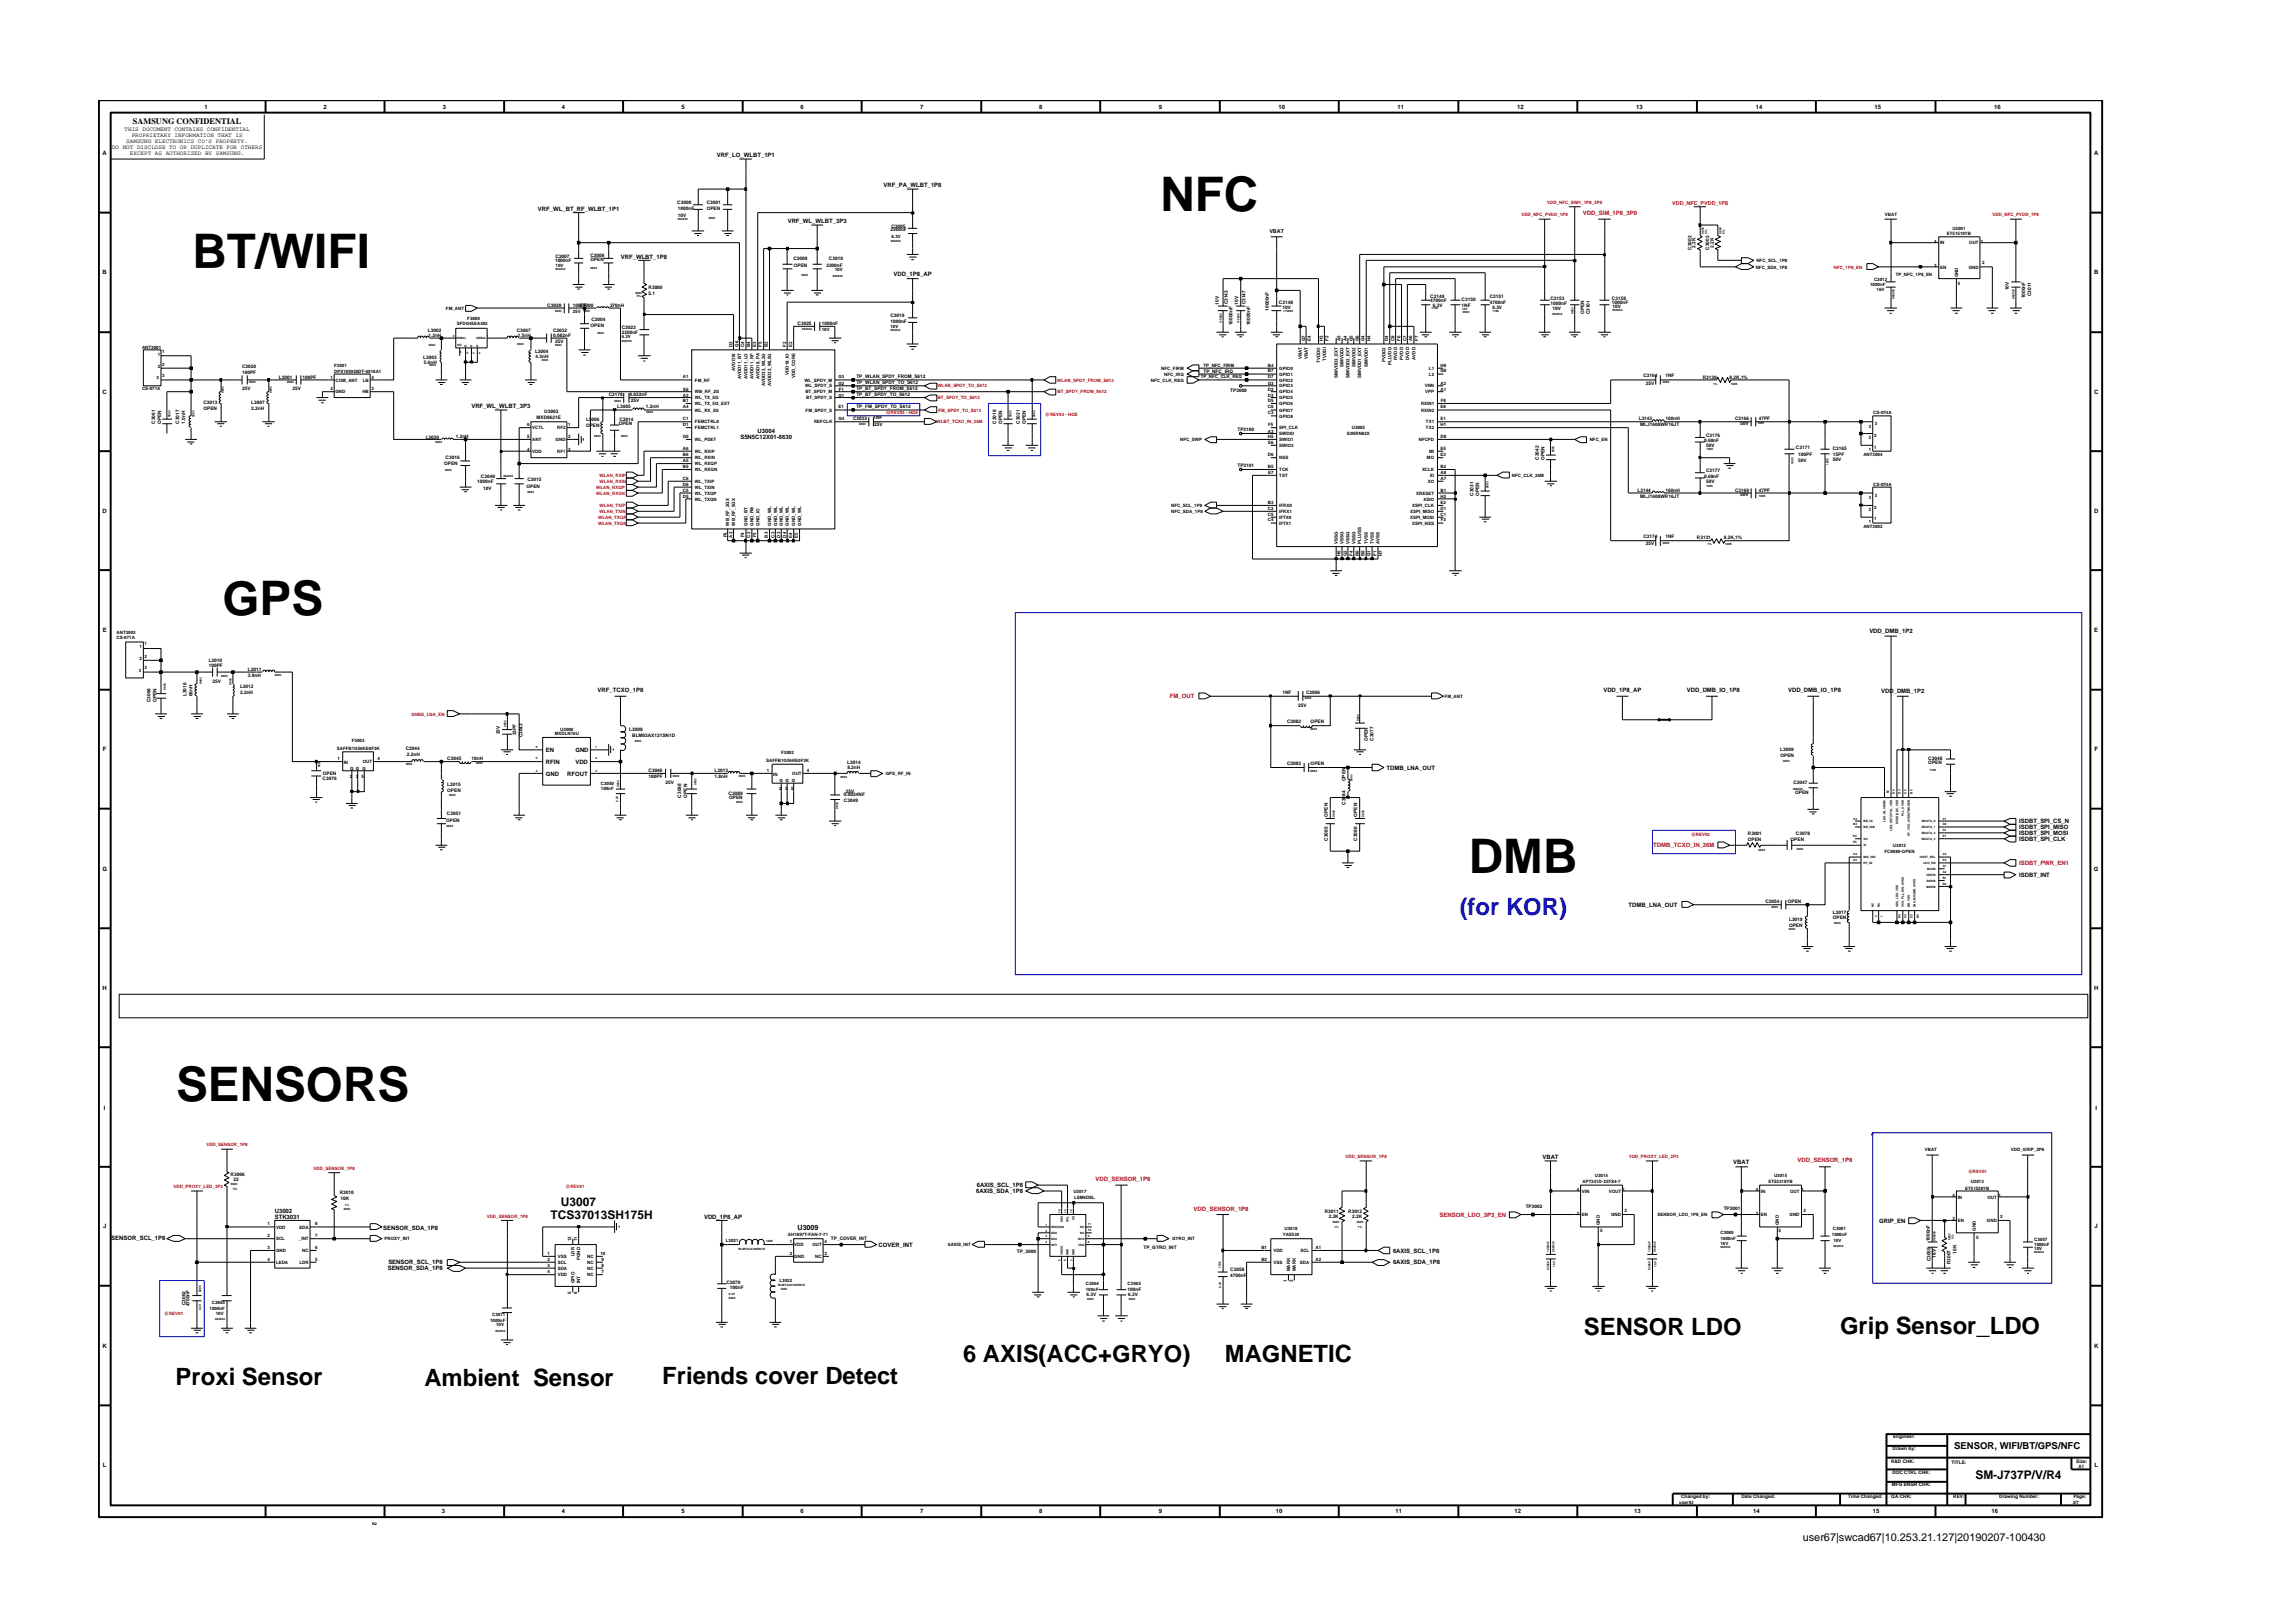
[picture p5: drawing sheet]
<svg xmlns="http://www.w3.org/2000/svg" width="297mm" height="210mm" viewBox="0 0 297 210" stroke-linecap="round" stroke-linejoin="round" font-family="sans-serif">
<defs><g id="words">
<g font-size="6.2">
<text x="150.3" y="27.4">NFC</text>
<text x="24.9" y="34.7">BT/WIFI</text>
<text x="28.8" y="79.7">GPS</text>
<text x="190.3" y="113.1">DMB</text>
<text x="22.8" y="142.7">SENSORS</text>
</g>
<text font-size="3.1" fill="#00f" x="189.1" y="118.6">(for KOR)</text>
<g font-size="3.1">
<text x="205.2" y="173">SENSOR LDO</text>
<text x="238.4" y="172.8">Grip Sensor_LDO</text>
<text x="22.8" y="179.4">Proxi Sensor</text>
<text x="55" y="179.5">Ambient Sensor</text>
<text x="85.8" y="179.4">Friends cover Detect</text>
<text x="124.8" y="176.4">6 AXIS(ACC+GRYO)</text>
<text x="158.7" y="176.4">MAGNETIC</text>
</g>
<g font-size="1.5">
<text x="71.3" y="157.9">TCS37013SH175H</text>
<text x="72.7" y="156.2">U3007</text>
<text x="255.9" y="191.6">SM-J737P/V/R4</text>
</g>
<text font-size="1.4" x="233.5" y="199.7">user67|swcad67|10.253.21.127|20190207-100430</text>
<text font-size="1.2" x="253.1" y="187.8">SENSOR, WIFI/BT/GPS/NFC</text>
<text font-size="1.1" x="17.2" y="16.1">SAMSUNG CONFIDENTIAL</text>
<text font-size=".9" x="103.3" y="159.3">U3009</text>
<g font-size=".8">
<text x="16.1" y="16.9">THIS DOCUMENT CONTAINS CONFIDENTIAL</text>
<text x="17.1" y="17.7">PROPRIETARY INFORMATION THAT IS</text>
<text x="26.5" y="14.1">1</text>
<text x="41.9" y="14.1">2</text>
<text x="57.4" y="14.1">3</text>
<text x="72.8" y="14.1">4</text>
<text x="88.3" y="14.1">5</text>
<text x="103.7" y="14.1">6</text>
<text x="119.2" y="14.1">7</text>
<text x="134.6" y="14.1">8</text>
<text x="150.1" y="14.1">9</text>
<text x="165.6" y="14.1">10</text>
<text x="181" y="14.1">11</text>
<text x="196.5" y="14.1">12</text>
<text x="211.9" y="14.1">13</text>
<text x="227.4" y="14.1">14</text>
<text x="242.8" y="14.1">15</text>
<text x="258.3" y="14.1">16</text>
<text x="13.3" y="20.1">A</text>
<text x="14.5" y="19.3">DO NOT DISCLOSE TO OR DUPLICATE FOR OTHERS</text>
<text x="16.4" y="18.5">SAMSUNG ELECTRONICS CO’S PROPERTY.</text>
<text x="16.8" y="20.1">EXCEPT AS AUTHORIZED BY SAMSUNG.</text>
<text x="92.9" y="20.4">VRF_LO_WLBT_1P1</text>
<text x="271.3" y="20.1">A</text>
<text x="69.7" y="27.3">VRF_WL_BT_RF_WLBT_1P1</text>
<text x="102" y="28.8">VRF_WL_WLBT_3P3</text>
<text x="114.5" y="24.2">VRF_PA_WLBT_1P8</text>
<text x="13.3" y="35.5">B</text>
<text x="80.4" y="33.5">VRF_WLBT_1P8</text>
<text x="115.8" y="35.8">VDD_1P8_AP</text>
<text x="271.3" y="35.5">B</text>
<text x="13.3" y="51">C</text>
<text x="61.1" y="52.8">VRF_WL_WLBT_3P3</text>
<text x="271.3" y="51">C</text>
<text x="95.9" y="56.9">S5N5C12X01-6630</text>
<text x="98.1" y="56.1">U3004</text>
<text x="13.3" y="66.4">D</text>
<text x="271.3" y="66.4">D</text>
<text x="13.3" y="81.9">E</text>
<text x="242.2" y="82">VDD_DMB_1P2</text>
<text x="271.3" y="81.9">E</text>
<text x="77.4" y="89.6">VRF_TCXO_1P8</text>
<text x="207.7" y="89.6">VDD_1P8_AP</text>
<text x="218.5" y="89.6">VDD_DMB_IO_1P8</text>
<text x="231.6" y="89.6">VDD_DMB_IO_1P8</text>
<text x="243.7" y="89.7">VDD_DMB_1P2</text>
<text x="13.3" y="97.3">F</text>
<text x="70.7" y="98.9">RFIN</text>
<text x="70.7" y="100.5">GND</text>
<text x="70.7" y="97.4">EN</text>
<text x="73.5" y="100.5">RFOUT</text>
<text x="74.5" y="97.4">GND</text>
<text x="74.5" y="98.9">VDD</text>
<text x="179.6" y="99.7">TDMB_LNA_OUT</text>
<text x="271.3" y="97.3">F</text>
<text x="261.6" y="106.7">ISDBT_SPI_CS_N</text>
<text x="261.6" y="107.4">ISDBT_SPI_MISO</text>
<text x="13.3" y="112.8">G</text>
<text x="261.6" y="113.6">ISDBT_INT</text>
<text x="261.6" y="108.2">ISDBT_SPI_MOSI</text>
<text x="261.6" y="108.9">ISDBT_SPI_CLK</text>
<text x="271.3" y="112.8">G</text>
<text x="211" y="117.5">TDMB_LNA_OUT</text>
<text x="13.3" y="128.2">H</text>
<text x="271.3" y="128.2">H</text>
<text x="13.5" y="143.7">I</text>
<text x="271.4" y="143.7">I</text>
<text x="126.4" y="154.6">6AXIS_SDA_1P8</text>
<text x="126.5" y="153.8">6AXIS_SCL_1P8</text>
<text x="199.8" y="150.1">VBAT</text>
<text x="224.5" y="150.8">VBAT</text>
<text x="13.4" y="159.1">J</text>
<text x="14.4" y="160.6">SENSOR_SCL_1P8</text>
<text x="35.6" y="157.9">STK3031</text>
<text x="35.6" y="157.2">U3002</text>
<text x="49.6" y="159.4">SENSOR_SDA_1P8</text>
<text x="91.2" y="157.9">VDD_1P8_AP</text>
<text x="113.8" y="161.5">COVER_INT</text>
<text x="243.4" y="158.4">GRIP_EN</text>
<text x="271.3" y="159.1">J</text>
<text x="50.2" y="164.6">SENSOR_SDA_1P8</text>
<text x="50.3" y="163.8">SENSOR_SCL_1P8</text>
<text x="180.5" y="162.3">6AXIS_SCL_1P8</text>
<text x="180.5" y="163.8">6AXIS_SDA_1P8</text>
<text x="13.3" y="174.6">K</text>
<text x="271.3" y="174.6">K</text>
<text x="13.3" y="190">L</text>
<text x="271.3" y="190">L</text>
<text x="48.3" y="197.2" transform="rotate(90 48.3 197.2)">2</text>
<text x="57.2" y="196">3</text>
<text x="72.8" y="196.1">4</text>
<text x="88.3" y="196.1">5</text>
<text x="103.7" y="196.1">6</text>
<text x="119.2" y="196.1">7</text>
<text x="134.6" y="196.1">8</text>
<text x="150.1" y="196.1">9</text>
<text x="165.3" y="196.1">10</text>
<text x="180.8" y="196.1">11</text>
<text x="196.2" y="196.1">12</text>
<text x="211.7" y="196.1">13</text>
<text x="227.1" y="196.1">14</text>
<text x="242.6" y="196.1">15</text>
<text x="258" y="196.1">16</text>
</g>
<g font-size=".8" fill="#f00">
<text x="205" y="27.8">VDD_SIM_1P8_3P0</text>
<text x="151.5" y="90.5">FM_OUT</text>
<text x="214.2" y="109.8">TDMB_TCXO_IN_26M</text>
<text x="261.6" y="112.1">ISDBT_PWR_EN1</text>
<text x="141.9" y="153">VDD_SENSOR_1P8</text>
<text x="232.9" y="150.5">VDD_SENSOR_1P8</text>
<text x="154.6" y="156.9">VDD_SENSOR_1P8</text>
<text x="186.5" y="157.6">SENSOR_LDO_3P3_EN</text>
</g>
<text font-size=".7" fill="#f00" x="216.6" y="26.5">VDD_NFC_PVDD_1P8</text>
<text font-size=".7" x="164.4" y="30.2">VBAT</text>
<g font-size=".6">
<text x="87.7" y="26.4">C3000</text>
<text x="87.8" y="27.2">1000nF</text>
<text x="87.8" y="28.1">10V</text>
<text x="91.6" y="26.4">C3001</text>
<text x="91.6" y="27.2">OPEN</text>
<text x="115.3" y="29.9">2200nF</text>
<text x="115.5" y="29.5">C3005</text>
<text x="244.2" y="28">VBAT</text>
<text x="252.9" y="29.7">U3001</text>
<text x="71.9" y="34">1000nF</text>
<text x="72" y="33.4">C3007</text>
<text x="72" y="34.6">10V</text>
<text x="76.5" y="33.8">OPEN</text>
<text x="76.5" y="33.2">C3008</text>
<text x="102.8" y="33.7">C3009</text>
<text x="102.8" y="34.6">OPEN</text>
<text x="107" y="34.6">2200nF</text>
<text x="107.4" y="33.7">C3010</text>
<text x="108.1" y="35.2">10V</text>
<text x="115.5" y="30.8">6.3V</text>
<text x="219.1" y="32.3" transform="rotate(-90 219.1 32.3)">C3002</text>
<text x="219.6" y="32.1" transform="rotate(-90 219.6 32.1)">2.2K</text>
<text x="221.4" y="32.3" transform="rotate(-90 221.4 32.3)">C3003</text>
<text x="222" y="32.1" transform="rotate(-90 222 32.1)">2.2K</text>
<text x="227.4" y="34.8">NFC_SDA_1P8</text>
<text x="227.5" y="33.9">NFC_SCL_1P8</text>
<text x="245.6" y="35.7">TP_NFC_1P8_EN</text>
<text x="250.6" y="31.4">4</text>
<text x="250.6" y="34.6">3</text>
<text x="251.3" y="31.7">IN</text>
<text x="251.3" y="34.8">EN</text>
<text x="252.2" y="30.5">ET51518YB</text>
<text x="253.6" y="35.9" transform="rotate(-90 253.6 35.9)">GND</text>
<text x="255" y="34.8">GND</text>
<text x="255.1" y="31.7">OUT</text>
<text x="256.6" y="31.4">1</text>
<text x="256.8" y="34.1">2</text>
<text x="57.8" y="40.1">FM_ANT</text>
<text x="60.5" y="41.5">F3000</text>
<text x="70.9" y="39.7">C3020</text>
<text x="74.2" y="40.5">25V</text>
<text x="74.2" y="39.7">100PF</text>
<text x="75.1" y="39.7">L3000</text>
<text x="76.6" y="41.5">C3004</text>
<text x="79" y="39.7">270nH</text>
<text x="84" y="38.2">5.1</text>
<text x="84" y="37.5">R3000</text>
<text x="115.3" y="41.9">1000nF</text>
<text x="115.3" y="41.1">C3019</text>
<text x="157.9" y="39.5" transform="rotate(-90 157.9 39.5)">10V</text>
<text x="159.1" y="39.4" transform="rotate(-90 159.1 39.4)">C3143</text>
<text x="160.4" y="39.5" transform="rotate(-90 160.4 39.5)">10V</text>
<text x="161.3" y="39.4" transform="rotate(-90 161.3 39.4)">C3147</text>
<text x="164.4" y="40.3" transform="rotate(-90 164.4 40.3)">10000nF</text>
<text x="165.7" y="39.4">C3148</text>
<text x="166.1" y="40">10V</text>
<text x="185.3" y="38.6">C3149</text>
<text x="185.3" y="39.1">4700nF</text>
<text x="185.6" y="39.8">6.3V</text>
<text x="189.3" y="39">C3150</text>
<text x="189.3" y="39.7">1NF</text>
<text x="193" y="38.6">C3151</text>
<text x="193" y="39.4">4700nF</text>
<text x="193.3" y="40.1">6.3V</text>
<text x="200.9" y="38.8">C3153</text>
<text x="200.9" y="39.6">1000nF</text>
<text x="201.1" y="40.2">10V</text>
<text x="205.2" y="40.6" transform="rotate(-90 205.2 40.6)">OPEN</text>
<text x="206" y="40.7" transform="rotate(-90 206 40.7)">C3101</text>
<text x="208.8" y="39.4">1000nF</text>
<text x="208.8" y="38.8">C3158</text>
<text x="208.9" y="39.8">10V</text>
<text x="242.3" y="37">1000nF</text>
<text x="242.8" y="36.4">C3012</text>
<text x="243.1" y="37.7">16V</text>
<text x="253.6" y="36.9">5</text>
<text x="260.2" y="37.6" transform="rotate(-90 260.2 37.6)">10V</text>
<text x="262.4" y="38.6" transform="rotate(-90 262.4 38.6)">1000nF</text>
<text x="263.1" y="38.3" transform="rotate(-90 263.1 38.3)">C3011</text>
<text x="18.4" y="45.2">ANT3001</text>
<text x="20.4" y="46.1">1</text>
<text x="20.4" y="47.6">2</text>
<text x="21" y="45.7">1</text>
<text x="21" y="47.4">2</text>
<text x="31.4" y="47.7">C3030</text>
<text x="43.3" y="47.5">F3001</text>
<text x="54.8" y="46.5">L3003</text>
<text x="54.9" y="47.1">5.6nH</text>
<text x="55.4" y="43">L3002</text>
<text x="55.5" y="43.6">1.2nH</text>
<text x="59.2" y="42.1">SFDG45EA402</text>
<text x="67" y="43">C3067</text>
<text x="67.1" y="43.6">1.5nH</text>
<text x="69.3" y="45.7">L3004</text>
<text x="69.4" y="46.3">4.3nH</text>
<text x="71.7" y="43.6">0.082nF</text>
<text x="71.7" y="43">C3032</text>
<text x="71.9" y="44.4">25V</text>
<text x="76.5" y="42.3">OPEN</text>
<text x="80.5" y="43.2">2200nF</text>
<text x="80.5" y="43.8">6.3V</text>
<text x="80.5" y="42.6">C3023</text>
<text x="94.9" y="44.9" transform="rotate(-90 94.9 44.9)">D2</text>
<text x="95.7" y="44.9" transform="rotate(-90 95.7 44.9)">G6</text>
<text x="96.4" y="44.9" transform="rotate(-90 96.4 44.9)">C4</text>
<text x="97.2" y="44.9" transform="rotate(-90 97.2 44.9)">B4</text>
<text x="97.9" y="44.9" transform="rotate(-90 97.9 44.9)">E3</text>
<text x="98.7" y="44.9" transform="rotate(-90 98.7 44.9)">F5</text>
<text x="99.5" y="44.9" transform="rotate(-90 99.5 44.9)">B2</text>
<text x="101.8" y="44.9" transform="rotate(-90 101.8 44.9)">F2</text>
<text x="102.6" y="44.9" transform="rotate(-90 102.6 44.9)">E2</text>
<text x="103.3" y="42.1">C3025</text>
<text x="106.5" y="42.1">1000nF</text>
<text x="106.5" y="42.9">10V</text>
<text x="115.3" y="42.4">10V</text>
<text x="150.4" y="47.9">NFC_FIRM</text>
<text x="155.9" y="47.5">TP_NFC_FIRM</text>
<text x="159.7" y="42.1" transform="rotate(-90 159.7 42.1)">10000nF</text>
<text x="161.9" y="42.1" transform="rotate(-90 161.9 42.1)">10000nF</text>
<text x="164.3" y="47.5">B4</text>
<text x="165.7" y="47.9">GPIO0</text>
<text x="168.6" y="46.6" transform="rotate(-90 168.6 46.6)">VBAT</text>
<text x="169.1" y="44.2" transform="rotate(-90 169.1 44.2)">G7</text>
<text x="169.4" y="46.6" transform="rotate(-90 169.4 46.6)">VBAT</text>
<text x="169.8" y="44.2" transform="rotate(-90 169.8 44.2)">E4</text>
<text x="171" y="47" transform="rotate(-90 171 47)">TVDDO</text>
<text x="171.4" y="44.2" transform="rotate(-90 171.4 44.2)">H3</text>
<text x="171.8" y="46.7" transform="rotate(-90 171.8 46.7)">TVDDI</text>
<text x="172.1" y="44.1" transform="rotate(-90 172.1 44.1)">F2</text>
<text x="173.6" y="44.2" transform="rotate(-90 173.6 44.2)">A5</text>
<text x="174.1" y="47.6" transform="rotate(-90 174.1 47.6)">SIMVDD3</text>
<text x="174.5" y="44.2" transform="rotate(-90 174.5 44.2)">A4</text>
<text x="175.2" y="44.2" transform="rotate(-90 175.2 44.2)">G5</text>
<text x="175.6" y="47.6" transform="rotate(-90 175.6 47.6)">SIMVDD2</text>
<text x="176" y="44.2" transform="rotate(-90 176 44.2)">G6</text>
<text x="176.8" y="44.2" transform="rotate(-90 176.8 44.2)">G4</text>
<text x="177.2" y="47.6" transform="rotate(-90 177.2 47.6)">SIMVDD1</text>
<text x="177.5" y="44.2" transform="rotate(-90 177.5 44.2)">H4</text>
<text x="179.5" y="46.9" transform="rotate(-90 179.5 46.9)">PVDD2</text>
<text x="179.8" y="44.2" transform="rotate(-90 179.8 44.2)">D4</text>
<text x="180.2" y="47.3" transform="rotate(-90 180.2 47.3)">PLLVDD</text>
<text x="180.7" y="44.2" transform="rotate(-90 180.7 44.2)">C8</text>
<text x="181" y="46.6" transform="rotate(-90 181 46.6)">RVDD</text>
<text x="181.4" y="44.1" transform="rotate(-90 181.4 44.1)">F6</text>
<text x="181.8" y="46.6" transform="rotate(-90 181.8 46.6)">PVDD</text>
<text x="182.2" y="44.2" transform="rotate(-90 182.2 44.2)">C7</text>
<text x="182.5" y="46.6" transform="rotate(-90 182.5 46.6)">DVDD</text>
<text x="183" y="44.2" transform="rotate(-90 183 44.2)">A6</text>
<text x="183.4" y="46.6" transform="rotate(-90 183.4 46.6)">AVDD</text>
<text x="183.7" y="44.1" transform="rotate(-90 183.7 44.1)">F7</text>
<text x="185.1" y="47.9">L1</text>
<text x="186.6" y="47.5">H8</text>
<text x="18.4" y="50.6">CS-071A</text>
<text x="20.3" y="49.1">3</text>
<text x="21" y="48.9">3</text>
<text x="26.4" y="52.4">C3013</text>
<text x="26.4" y="53.1">OPEN</text>
<text x="31.4" y="50.6">25V</text>
<text x="31.4" y="48.5">100PF</text>
<text x="32.5" y="52.4">L3007</text>
<text x="32.5" y="53.1">2.2nH</text>
<text x="36.1" y="49.1">L3001</text>
<text x="37.9" y="50.6">25V</text>
<text x="39.2" y="49.1">100PF</text>
<text x="42.8" y="49.1">1</text>
<text x="42.8" y="50.6">2</text>
<text x="43.3" y="48.3">DPX105950DT-6016A1</text>
<text x="43.5" y="49.4">COM_ANT</text>
<text x="43.5" y="51">GND</text>
<text x="46.9" y="51">HB</text>
<text x="47" y="49.4">LB</text>
<text x="48.1" y="50.6">3</text>
<text x="48.1" y="49.1">4</text>
<text x="70.5" y="53.5">U3003</text>
<text x="78.9" y="51.3">C3178</text>
<text x="80" y="52.9">L3005</text>
<text x="81.6" y="51.3">0.022nF</text>
<text x="81.7" y="52.1">25V</text>
<text x="83.7" y="52.9">1.2nH</text>
<text x="88.5" y="52.9">A4</text>
<text x="88.5" y="52.1">B1</text>
<text x="88.5" y="49">A1</text>
<text x="88.5" y="51.4">A3</text>
<text x="88.5" y="50.6">E6</text>
<text x="90" y="51">WB_RF_2G</text>
<text x="90" y="53.3">WL_RX_5G</text>
<text x="90" y="52.5">WL_TX_5G_EXT</text>
<text x="90" y="49.4">FM_RF</text>
<text x="90" y="51.7">WL_TX_5G</text>
<text x="95.2" y="48" transform="rotate(-90 95.2 48)">AVDD18</text>
<text x="96" y="49.1" transform="rotate(-90 96 49.1)">AVDD11_BT</text>
<text x="96.8" y="49.2" transform="rotate(-90 96.8 49.2)">AVDD11_LO</text>
<text x="97.6" y="49.1" transform="rotate(-90 97.6 49.1)">AVDD11_RF</text>
<text x="98.4" y="49.2" transform="rotate(-90 98.4 49.2)">AVDD18_PA</text>
<text x="99.1" y="50" transform="rotate(-90 99.1 50)">AVDD33_WL2G</text>
<text x="99.9" y="50" transform="rotate(-90 99.9 50)">AVDD33_WL5G</text>
<text x="102.2" y="48.5" transform="rotate(-90 102.2 48.5)">VDD18_IO</text>
<text x="103" y="49" transform="rotate(-90 103 49)">VDD_CORE</text>
<text x="104.2" y="49.4">WL_SPDY_M</text>
<text x="104.3" y="50.2">WL_SPDY_S</text>
<text x="104.3" y="51">BT_SPDY_M</text>
<text x="104.4" y="53.3">FM_SPDY_S</text>
<text x="104.4" y="51.7">BT_SPDY_S</text>
<text x="108.6" y="51.4">G1</text>
<text x="108.6" y="49.9">G2</text>
<text x="108.6" y="49">G3</text>
<text x="108.6" y="52.9">E1</text>
<text x="108.7" y="50.6">F1</text>
<text x="110.9" y="52.8">TP_FM_SPDY_TO_S612</text>
<text x="110.9" y="50.5">TP_BT_SPDY_FROM_S612</text>
<text x="110.9" y="49">TP_WLAN_SPDY_FROM_S612</text>
<text x="110.9" y="51.3">TP_BT_SPDY_TO_S612</text>
<text x="110.9" y="49.8">TP_WLAN_SPDY_TO_S612</text>
<text x="149.1" y="49.4">NFC_CLK_REQ</text>
<text x="150.8" y="48.7">NFC_IRQ</text>
<text x="155.6" y="49">TP_NFC_CLK_REQ</text>
<text x="155.9" y="48.3">TP_NFC_IRQ</text>
<text x="159.4" y="50.8">TP3000</text>
<text x="164.2" y="49.9">G3</text>
<text x="164.3" y="52.1">D5</text>
<text x="164.3" y="49">D7</text>
<text x="164.3" y="52.9">C6</text>
<text x="164.3" y="50.6">D2</text>
<text x="164.3" y="51.4">D3</text>
<text x="164.3" y="48.2">B7</text>
<text x="164.3" y="53.7">C3</text>
<text x="165.7" y="50.2">GPIO3</text>
<text x="165.7" y="52.5">GPIO6</text>
<text x="165.7" y="49.4">GPIO2</text>
<text x="165.7" y="53.3">GPIO7</text>
<text x="165.7" y="51">GPIO4</text>
<text x="165.7" y="51.7">GPIO5</text>
<text x="165.7" y="48.7">GPIO1</text>
<text x="173.3" y="49" transform="rotate(-90 173.3 49)">SIMVDD3_EXT</text>
<text x="174.8" y="49" transform="rotate(-90 174.8 49)">SIMVDD2_EXT</text>
<text x="176.3" y="49" transform="rotate(-90 176.3 49)">SIMVDD1_EXT</text>
<text x="184.1" y="52.5">RXIN1</text>
<text x="184.1" y="53.3">RXIN2</text>
<text x="184.6" y="50.2">VNN</text>
<text x="184.6" y="51">VPP</text>
<text x="185.1" y="48.7">L2</text>
<text x="186.6" y="48.2">G8</text>
<text x="186.6" y="50.6">A1</text>
<text x="186.6" y="49.9">A2</text>
<text x="186.6" y="52.9">E8</text>
<text x="186.6" y="52.1">F8</text>
<text x="212.9" y="48.8">C3164</text>
<text x="213.2" y="49.8">25V</text>
<text x="215.8" y="48.8">1NF</text>
<text x="220.6" y="49.1">R3130</text>
<text x="224.1" y="49.1">8.2K,1%</text>
<text x="242.7" y="53.6">CS-074A</text>
<text x="20.1" y="54.9" transform="rotate(-90 20.1 54.9)">C3061</text>
<text x="20.9" y="54.9" transform="rotate(-90 20.9 54.9)">OPEN</text>
<text x="23.2" y="54.9" transform="rotate(-90 23.2 54.9)">C3017</text>
<text x="24" y="54.9" transform="rotate(-90 24 54.9)">1.0nH</text>
<text x="55.1" y="56.8">L3020</text>
<text x="57.7" y="59.5">C3016</text>
<text x="59" y="56.8">1.2nH</text>
<text x="68.3" y="58.4">4</text>
<text x="68.3" y="56.8">5</text>
<text x="68.3" y="55.2">6</text>
<text x="68.9" y="58.7">VDD</text>
<text x="68.9" y="57.1">ANT</text>
<text x="68.9" y="55.6">VCTL</text>
<text x="69.5" y="54.3">MXD8621E</text>
<text x="72" y="57.1">GND</text>
<text x="72.2" y="58.7">RF1</text>
<text x="72.2" y="55.6">RF2</text>
<text x="73.6" y="56.8">2</text>
<text x="73.6" y="58.4">3</text>
<text x="73.6" y="55.2">1</text>
<text x="75.9" y="54.5">L3006</text>
<text x="75.9" y="55.3">OPEN</text>
<text x="80.1" y="55.1">OPEN</text>
<text x="80.3" y="54.5">C3014</text>
<text x="88.5" y="56.8">G5</text>
<text x="88.5" y="59.1">B6</text>
<text x="88.5" y="54.4">C1</text>
<text x="88.5" y="55.2">D1</text>
<text x="88.5" y="59.8">A5</text>
<text x="88.5" y="58.3">A6</text>
<text x="90" y="57.1">WL_PDET</text>
<text x="90" y="59.5">WL_RXIN</text>
<text x="90" y="54.8">FEMCTRL0</text>
<text x="90" y="55.6">FEMCTRL1</text>
<text x="90" y="58.7">WL_RXIP</text>
<text x="105.5" y="54.8">REFCLK</text>
<text x="108.6" y="54.4">G4</text>
<text x="110.5" y="54.5">C3033</text>
<text x="113.2" y="54.3">1NF</text>
<text x="113.2" y="55.2">25V</text>
<text x="129.1" y="54.9" transform="rotate(-90 129.1 54.9)">C3018</text>
<text x="129.8" y="54.9" transform="rotate(-90 129.8 54.9)">OPEN</text>
<text x="132.1" y="54.9" transform="rotate(-90 132.1 54.9)">C3021</text>
<text x="132.9" y="54.9" transform="rotate(-90 132.9 54.9)">OPEN</text>
<text x="152.9" y="57.1">NFC_SWP</text>
<text x="160.3" y="55.8">TP3100</text>
<text x="164.3" y="56.8">H5</text>
<text x="164.3" y="59.1">D6</text>
<text x="164.3" y="56">A3</text>
<text x="164.3" y="57.6">E6</text>
<text x="164.3" y="55.2">F5</text>
<text x="165.7" y="57.1">SWIO1</text>
<text x="165.7" y="55.6">SPI_CLK</text>
<text x="165.7" y="59.5">NSS</text>
<text x="165.7" y="54.1">GPIO8</text>
<text x="165.7" y="56.4">SWDIO</text>
<text x="165.7" y="57.9">SWIO3</text>
<text x="174.5" y="56.4">S3NRN82X</text>
<text x="175.1" y="55.6">U3005</text>
<text x="183.8" y="57.1">NFCPD</text>
<text x="184.7" y="55.6">TX2</text>
<text x="184.7" y="54.8">TX1</text>
<text x="184.9" y="59.5">MO</text>
<text x="185.1" y="58.7">MI</text>
<text x="186.6" y="55.2">H1</text>
<text x="186.6" y="56.8">D8</text>
<text x="186.6" y="54.4">E1</text>
<text x="186.6" y="59.1">E3</text>
<text x="186.6" y="58.3">E5</text>
<text x="199.3" y="59.5" transform="rotate(-90 199.3 59.5)">C3042</text>
<text x="200.1" y="59.5" transform="rotate(-90 200.1 59.5)">OPEN</text>
<text x="205.9" y="57.1">NFC_EN</text>
<text x="212.3" y="54.5">L3143</text>
<text x="212.5" y="55.2">MLJ1608WR16JT</text>
<text x="215.8" y="54.5">160nH</text>
<text x="220.7" y="57.2">0.68nF</text>
<text x="221" y="57.9">50V</text>
<text x="221" y="56.6">C3176</text>
<text x="224.8" y="54.5">C3166</text>
<text x="225.4" y="55.1">50V</text>
<text x="227.8" y="54.5">47PF</text>
<text x="232.6" y="58.1">C3171</text>
<text x="232.9" y="59.8">50V</text>
<text x="232.9" y="59">100PF</text>
<text x="237.4" y="58.3">C3165</text>
<text x="237.4" y="59">15PF</text>
<text x="237.4" y="59.7">50V</text>
<text x="241.4" y="59">ANT3004</text>
<text x="242.1" y="58.4">1</text>
<text x="242.1" y="56.9">2</text>
<text x="242.1" y="55.4">3</text>
<text x="242.8" y="58.2">1</text>
<text x="242.8" y="56.7">2</text>
<text x="242.9" y="55.1">3</text>
<text x="57.5" y="60.3">OPEN</text>
<text x="61.8" y="62.6">1000nF</text>
<text x="62.3" y="61.9">C3040</text>
<text x="62.6" y="63.5">10V</text>
<text x="68.2" y="63.2">OPEN</text>
<text x="68.3" y="62.4">C3015</text>
<text x="88.5" y="64.5">D5</text>
<text x="88.5" y="63">D6</text>
<text x="88.5" y="63.7">C5</text>
<text x="88.5" y="62.1">C6</text>
<text x="88.5" y="60.6">B5</text>
<text x="90" y="64.8">WL_TXQN</text>
<text x="90" y="63.3">WL_TXIN</text>
<text x="90" y="64.1">WL_TXQP</text>
<text x="90" y="62.6">WL_TXIP</text>
<text x="90" y="60.3">WL_RXQP</text>
<text x="90" y="61">WL_RXQN</text>
<text x="151.7" y="65.7">NFC_SCL_1P8</text>
<text x="160.3" y="60.5">TP3101</text>
<text x="164.3" y="60.6">B5</text>
<text x="164.3" y="65.3">B3</text>
<text x="164.3" y="61.4">E7</text>
<text x="165.7" y="61">TCK</text>
<text x="165.7" y="65.7">IFRX0</text>
<text x="165.7" y="61.8">TST</text>
<text x="183" y="65.7">XSPI_CLK</text>
<text x="183.5" y="64.1">XRESET</text>
<text x="184.2" y="61">XCLK</text>
<text x="184.4" y="64.8">XSIO</text>
<text x="184.9" y="62.6">XO</text>
<text x="185.2" y="61.8">XI</text>
<text x="186.6" y="64.5">H2</text>
<text x="186.6" y="62.1">A7</text>
<text x="186.6" y="61.4">A8</text>
<text x="186.6" y="63.7">B1</text>
<text x="186.6" y="60.6">B2</text>
<text x="186.6" y="65.3">E2</text>
<text x="190.9" y="64.2" transform="rotate(-90 190.9 64.2)">C3031</text>
<text x="191.6" y="64.2" transform="rotate(-90 191.6 64.2)">OPEN</text>
<text x="195.9" y="61.8">NFC_CLK_26M</text>
<text x="212.1" y="63.7">L3144</text>
<text x="212.5" y="64.5">MLJ1608WR16JT</text>
<text x="215.8" y="63.7">160nH</text>
<text x="220.7" y="61.9">0.68nF</text>
<text x="221" y="61.2">C3177</text>
<text x="221" y="62.5">50V</text>
<text x="224.8" y="63.7">C3169</text>
<text x="225.4" y="64.3">50V</text>
<text x="227.8" y="63.7">47PF</text>
<text x="242.1" y="64.6">3</text>
<text x="242.7" y="62.9">CS-074A</text>
<text x="242.8" y="65.9">2</text>
<text x="242.9" y="64.4">3</text>
<text x="94.1" y="69.6" transform="rotate(-90 94.1 69.6)">F6</text>
<text x="94.5" y="68.1" transform="rotate(-90 94.5 68.1)">WB_RF_2GX</text>
<text x="94.9" y="69.7" transform="rotate(-90 94.9 69.7)">A2</text>
<text x="95.2" y="68.1" transform="rotate(-90 95.2 68.1)">WB_RF_5GX</text>
<text x="96.4" y="69.6" transform="rotate(-90 96.4 69.6)">F4</text>
<text x="96.8" y="68.1" transform="rotate(-90 96.8 68.1)">GND_BT</text>
<text x="97.2" y="69.7" transform="rotate(-90 97.2 69.7)">C2</text>
<text x="97.6" y="68.1" transform="rotate(-90 97.6 68.1)">GND_FM</text>
<text x="97.9" y="69.6" transform="rotate(-90 97.9 69.6)">F3</text>
<text x="98.4" y="68.1" transform="rotate(-90 98.4 68.1)">GND_IO</text>
<text x="99.5" y="69.7" transform="rotate(-90 99.5 69.7)">B3</text>
<text x="99.9" y="68.1" transform="rotate(-90 99.9 68.1)">GND_WL</text>
<text x="100.3" y="69.7" transform="rotate(-90 100.3 69.7)">C3</text>
<text x="100.7" y="68.1" transform="rotate(-90 100.7 68.1)">GND_WL</text>
<text x="101.1" y="69.7" transform="rotate(-90 101.1 69.7)">D3</text>
<text x="101.4" y="68.1" transform="rotate(-90 101.4 68.1)">GND_WL</text>
<text x="101.8" y="69.7" transform="rotate(-90 101.8 69.7)">D4</text>
<text x="102.2" y="68.1" transform="rotate(-90 102.2 68.1)">GND_WL</text>
<text x="102.6" y="69.6" transform="rotate(-90 102.6 69.6)">E4</text>
<text x="103" y="68.1" transform="rotate(-90 103 68.1)">GND_WL</text>
<text x="103.4" y="69.6" transform="rotate(-90 103.4 69.6)">E5</text>
<text x="103.8" y="68.1" transform="rotate(-90 103.8 68.1)">GND_WL</text>
<text x="151.7" y="66.4">NFC_SDA_1P8</text>
<text x="164.3" y="67.5">C4</text>
<text x="164.3" y="66.8">C5</text>
<text x="164.3" y="66">C2</text>
<text x="165.7" y="68">IFTX1</text>
<text x="165.7" y="67.2">IFTX0</text>
<text x="165.7" y="66.4">IFRX1</text>
<text x="173.3" y="70.5" transform="rotate(-90 173.3 70.5)">VSSG</text>
<text x="174.1" y="70.5" transform="rotate(-90 174.1 70.5)">VSSG</text>
<text x="174.8" y="70.5" transform="rotate(-90 174.8 70.5)">VSSG</text>
<text x="175.2" y="72" transform="rotate(-90 175.2 72)">F4</text>
<text x="175.6" y="70.5" transform="rotate(-90 175.6 70.5)">VSSG</text>
<text x="176.3" y="70.5" transform="rotate(-90 176.3 70.5)">PLLVSS</text>
<text x="177.2" y="70.5" transform="rotate(-90 177.2 70.5)">TVSS</text>
<text x="178" y="70.5" transform="rotate(-90 178 70.5)">TVSS</text>
<text x="178.3" y="72" transform="rotate(-90 178.3 72)">F1</text>
<text x="178.7" y="70.5" transform="rotate(-90 178.7 70.5)">AVSS</text>
<text x="182.7" y="66.4">XSPI_MISO</text>
<text x="182.7" y="67.2">XSPI_MOSI</text>
<text x="183" y="68">XSPI_NSS</text>
<text x="186.6" y="66">D1</text>
<text x="186.6" y="66.8">C1</text>
<text x="186.6" y="67.5">F3</text>
<text x="212.9" y="69.7">C3174</text>
<text x="213.2" y="70.6">25V</text>
<text x="215.8" y="69.7">1NF</text>
<text x="219.8" y="69.9">R3131</text>
<text x="223.3" y="69.9">8.2K,1%</text>
<text x="241.4" y="68.4">ANT3002</text>
<text x="242.1" y="67.8">1</text>
<text x="242.1" y="66.2">2</text>
<text x="242.8" y="67.4">1</text>
<text x="173.6" y="72" transform="rotate(-90 173.6 72)">H6</text>
<text x="174.5" y="72" transform="rotate(-90 174.5 72)">G2</text>
<text x="176" y="72" transform="rotate(-90 176 72)">B6</text>
<text x="176.8" y="72" transform="rotate(-90 176.8 72)">B8</text>
<text x="177.5" y="72" transform="rotate(-90 177.5 72)">G1</text>
<text x="179.1" y="72" transform="rotate(-90 179.1 72)">H7</text>
<text x="15.1" y="82.8">CS-071A</text>
<text x="15.1" y="82.1">ANT3003</text>
<text x="18.1" y="83.9">1</text>
<text x="18.7" y="83.6">1</text>
<text x="18" y="87.1">3</text>
<text x="18.1" y="85.5">2</text>
<text x="18.7" y="85.2">2</text>
<text x="18.7" y="86.7">3</text>
<text x="27" y="86.5">100PF</text>
<text x="27" y="85.7">L3010</text>
<text x="27.5" y="88.4">25V</text>
<text x="31.1" y="89.2">L3012</text>
<text x="31.1" y="89.9">2.2nH</text>
<text x="32.1" y="86.9">L3011</text>
<text x="32.1" y="87.7">3.9nH</text>
<text x="166.1" y="89.9">1NF</text>
<text x="169.2" y="89.9">C3006</text>
<text x="19.5" y="91" transform="rotate(-90 19.5 91)">C3066</text>
<text x="20.3" y="91" transform="rotate(-90 20.3 91)">OPEN</text>
<text x="24.2" y="90.2" transform="rotate(-90 24.2 90.2)">L3016</text>
<text x="24.9" y="90.2" transform="rotate(-90 24.9 90.2)">68nH</text>
<text x="64.7" y="95.1" transform="rotate(-90 64.7 95.1)">25V</text>
<text x="66.9" y="95.3" transform="rotate(-90 66.9 95.3)">33PF</text>
<text x="67.7" y="95.5" transform="rotate(-90 67.7 95.5)">C3043</text>
<text x="71.9" y="95.2">MXDLN16U</text>
<text x="72.6" y="94.6">U3008</text>
<text x="81.5" y="94.7">L3008</text>
<text x="81.9" y="95.4">BLM03AX121SN1D</text>
<text x="166.7" y="93.7">C3082</text>
<text x="168.2" y="91.6">25V</text>
<text x="169.8" y="93.7">OPEN</text>
<text x="177.2" y="96" transform="rotate(-90 177.2 96)">OPEN</text>
<text x="177.9" y="96" transform="rotate(-90 177.9 96)">C3077</text>
<text x="187.1" y="90.4">FM_ANT</text>
<text x="41.8" y="101">C3076</text>
<text x="41.8" y="100.4">OPEN</text>
<text x="43.6" y="97.1">SAFFB1G56KE0F3K</text>
<text x="43.7" y="98.5">1</text>
<text x="44.5" y="99">IN</text>
<text x="45.3" y="100.8">2</text>
<text x="45.4" y="99.8">G G G</text>
<text x="45.6" y="96.2">F3003</text>
<text x="46.1" y="100.8">3</text>
<text x="46.8" y="100.8">5</text>
<text x="47" y="98.8">OUT</text>
<text x="48.9" y="98.5">4</text>
<text x="52.6" y="97.1">C3044</text>
<text x="52.7" y="97.9">2.2nH</text>
<text x="57.9" y="98.5">C3045</text>
<text x="57.9" y="101.8">L3015</text>
<text x="61.1" y="98.5">10nH</text>
<text x="77.8" y="101.7">C3050</text>
<text x="84" y="100">C3046</text>
<text x="84" y="100.8">100PF</text>
<text x="86.2" y="101.6">25V</text>
<text x="92.6" y="100">L3013</text>
<text x="92.6" y="100.8">1.8nH</text>
<text x="99.3" y="98.7">SAFFB1G56KE0F3K</text>
<text x="99.3" y="100">1</text>
<text x="100.2" y="100.5">IN</text>
<text x="101" y="101.3">G G G</text>
<text x="101.2" y="97.7">F3002</text>
<text x="102.6" y="100.4">OUT</text>
<text x="104.5" y="100">4</text>
<text x="109.8" y="98.9">L3014</text>
<text x="109.8" y="99.6">8.2nH</text>
<text x="114.8" y="100.4">GPS_RF_IN</text>
<text x="166.7" y="99.1">C3083</text>
<text x="169.8" y="99.1">OPEN</text>
<text x="174.3" y="101.2" transform="rotate(-90 174.3 101.2)">OPEN</text>
<text x="230.6" y="97.3">L3009</text>
<text x="230.7" y="98.1">OPEN</text>
<text x="232.3" y="101.6">C3047</text>
<text x="249.8" y="98.5">C3048</text>
<text x="249.8" y="99">OPEN</text>
<text x="57.8" y="106.5">OPEN</text>
<text x="57.9" y="105.6">C3051</text>
<text x="57.9" y="102.6">OPEN</text>
<text x="77.8" y="102.3">100nF</text>
<text x="88.3" y="103.3" transform="rotate(-90 88.3 103.3)">C3088</text>
<text x="89" y="103.3" transform="rotate(-90 89 103.3)">OPEN</text>
<text x="94.4" y="103">C3089</text>
<text x="94.5" y="103.5">OPEN</text>
<text x="101" y="102.4">2</text>
<text x="101.7" y="102.4">3</text>
<text x="102.5" y="102.4">5</text>
<text x="109.3" y="103.2">0.0024NF</text>
<text x="109.3" y="103.9">C3049</text>
<text x="109.6" y="102.7">25V</text>
<text x="172" y="105.8" transform="rotate(-90 172 105.8)">OPEN</text>
<text x="174.3" y="104.3" transform="rotate(-90 174.3 104.3)">C3084</text>
<text x="175.8" y="105.8" transform="rotate(-90 175.8 105.8)">OPEN</text>
<text x="232.5" y="102.9">OPEN</text>
<text x="172" y="108.9" transform="rotate(-90 172 108.9)">C3085</text>
<text x="175.8" y="108.9" transform="rotate(-90 175.8 108.9)">C3086</text>
<text x="226.4" y="108.2">R3001</text>
<text x="226.4" y="109">OPEN</text>
<text x="232" y="108.9">OPEN</text>
<text x="232.6" y="108.2">C3078</text>
<text x="244.1" y="110.5">FC8080-OPEN</text>
<text x="245.2" y="109.7">U3012</text>
<text x="228.7" y="117">C3054</text>
<text x="231.6" y="117">OPEN</text>
<text x="231.8" y="119.3">L3019</text>
<text x="237.4" y="118.4">L3017</text>
<text x="237.4" y="119">OPEN</text>
<text x="231.8" y="120.1">OPEN</text>
<text x="249.3" y="149.1">VBAT</text>
<text x="260.5" y="149.1">VDD_GRIP_2P8</text>
<text x="29.9" y="152.4">R3006</text>
<text x="30.2" y="153">22</text>
<text x="44" y="154.7">R3010</text>
<text x="44.1" y="155.5">10K</text>
<text x="139" y="154.6">U3017</text>
<text x="139.1" y="155.3">LSM6DSL</text>
<text x="204.3" y="154.3">4</text>
<text x="204.9" y="154.5">VIN</text>
<text x="205" y="153.3">AP7341D-33FS4-7</text>
<text x="206.6" y="152.5">U3014</text>
<text x="208.4" y="154.5">VOUT</text>
<text x="210.2" y="154.3">1</text>
<text x="227.5" y="154.3">4</text>
<text x="228.1" y="154.5">IN</text>
<text x="229.1" y="153.3">ET53318YB</text>
<text x="229.8" y="152.5">U3015</text>
<text x="231.9" y="154.5">OUT</text>
<text x="233.4" y="154.3">1</text>
<text x="252.9" y="155.1">4</text>
<text x="253.6" y="155.3">IN</text>
<text x="254.6" y="154.1">ET51528YB</text>
<text x="255.3" y="153.3">U3013</text>
<text x="257.5" y="155.3">OUT</text>
<text x="258.9" y="155.1">1</text>
<text x="34.7" y="158.7">1</text>
<text x="34.7" y="160.3">2</text>
<text x="34.7" y="161.8">3</text>
<text x="35.8" y="159.2">VDD</text>
<text x="35.8" y="160.7">SCL</text>
<text x="38.7" y="160.7">_INT</text>
<text x="38.8" y="159.2">SDA</text>
<text x="40.8" y="158.7">8</text>
<text x="40.8" y="161.8">6</text>
<text x="40.8" y="160.3">7</text>
<text x="49.8" y="160.7">PROXY_INT</text>
<text x="74" y="160.8" transform="rotate(-90 74 160.8)">12</text>
<text x="74.7" y="160.8" transform="rotate(-90 74.7 160.8)">11</text>
<text x="94" y="160.9">L3021</text>
<text x="102.1" y="160.1">AH1897T-FAN-7-71</text>
<text x="102.3" y="161.1">1</text>
<text x="102.9" y="161.4">VDD</text>
<text x="105.2" y="161.4">OUT</text>
<text x="106.8" y="161.1">4</text>
<text x="107.6" y="160.7">TP_COVER_INT</text>
<text x="122.8" y="161.4">6AXIS_INT</text>
<text x="148.1" y="161.8">TP_GYRO_INT</text>
<text x="151.8" y="160.7">GYRO_INT</text>
<text x="163.4" y="161.8">B1</text>
<text x="166.2" y="160.1">YAS539</text>
<text x="166.4" y="159.3">U3018</text>
<text x="170.4" y="161.8">A1</text>
<text x="171.6" y="157.1">R3011</text>
<text x="172.1" y="157.8">2.2K</text>
<text x="174.7" y="157.1">R3012</text>
<text x="175.2" y="157.8">2.2K</text>
<text x="197.6" y="156.5">TP3002</text>
<text x="204.3" y="157.3">3</text>
<text x="204.9" y="157.6">EN</text>
<text x="207.2" y="158.7" transform="rotate(-90 207.2 158.7)">GND</text>
<text x="207.3" y="159.7">5</text>
<text x="208.7" y="157.6">GND</text>
<text x="210.4" y="157">2</text>
<text x="214.7" y="157.6">SENSOR_LDO_1P8_EN</text>
<text x="222.9" y="159.9">C3080</text>
<text x="222.9" y="161.2">16V</text>
<text x="222.9" y="160.6">1000nF</text>
<text x="223.3" y="156.8">TP3001</text>
<text x="227.5" y="157.3">3</text>
<text x="228.1" y="157.6">EN</text>
<text x="230.4" y="159.7">5</text>
<text x="230.4" y="158.7" transform="rotate(-90 230.4 158.7)">GND</text>
<text x="231.8" y="157.6">GND</text>
<text x="233.6" y="157">2</text>
<text x="237.3" y="160.1">1000nF</text>
<text x="237.4" y="159.4">C3081</text>
<text x="237.5" y="160.9">10V</text>
<text x="250" y="160.8" transform="rotate(-90 250 160.8)">1000nF</text>
<text x="252.9" y="158.1">3</text>
<text x="253.6" y="158.3">EN</text>
<text x="255.9" y="159.5" transform="rotate(-90 255.9 159.5)">GND</text>
<text x="256" y="160.5">5</text>
<text x="257.4" y="158.3">GND</text>
<text x="259.1" y="157.8">2</text>
<text x="263.5" y="161.4">1000nF</text>
<text x="263.5" y="160.8">C3057</text>
<text x="263.5" y="162">10V</text>
<text x="34.7" y="163.4">4</text>
<text x="35.8" y="162.2">GND</text>
<text x="35.8" y="163.7">LEDA</text>
<text x="38.8" y="163.7">LDR</text>
<text x="39.2" y="162.2">NC</text>
<text x="40.8" y="163.4">5</text>
<text x="70.9" y="162.6">1</text>
<text x="70.9" y="163.4">2</text>
<text x="70.9" y="164.2">3</text>
<text x="70.9" y="164.9">4</text>
<text x="72.2" y="163">VSS</text>
<text x="72.2" y="163.7">SCL</text>
<text x="72.2" y="164.5">SDA</text>
<text x="72.2" y="165.3">VDD</text>
<text x="74" y="167.6" transform="rotate(-90 74 167.6)">5</text>
<text x="74.4" y="166.2" transform="rotate(-90 74.4 166.2)">GPIO</text>
<text x="74.4" y="162.8" transform="rotate(-90 74.4 162.8)">LDR</text>
<text x="74.7" y="167.6" transform="rotate(-90 74.7 167.6)">6</text>
<text x="75.2" y="166.2" transform="rotate(-90 75.2 166.2)">INT</text>
<text x="75.2" y="163.2" transform="rotate(-90 75.2 163.2)">PGND</text>
<text x="76.1" y="165.3">NC</text>
<text x="76.1" y="164.5">NC</text>
<text x="76.1" y="163.7">NC</text>
<text x="76.1" y="163">NC</text>
<text x="77.8" y="162.6">10</text>
<text x="77.9" y="164.9">7</text>
<text x="77.9" y="164.2">8</text>
<text x="77.9" y="163.4">9</text>
<text x="94.1" y="166.3">C3079</text>
<text x="94.6" y="167">100nF</text>
<text x="101" y="166.1">L3022</text>
<text x="102.3" y="162.6">2</text>
<text x="102.9" y="163">GND</text>
<text x="105.6" y="163">NC</text>
<text x="106.8" y="162.6">3</text>
<text x="131.7" y="162.3">TP_3000</text>
<text x="140.7" y="166.5">C3064</text>
<text x="140.7" y="167.2">100nF</text>
<text x="140.7" y="167.9">6.3V</text>
<text x="146.1" y="166.5">C3065</text>
<text x="146.1" y="167.2">100nF</text>
<text x="146.2" y="167.9">6.3V</text>
<text x="159.4" y="165.5">4700nF</text>
<text x="159.4" y="164.7">C3058</text>
<text x="163.4" y="163.4">B2</text>
<text x="165" y="162.2">VDD</text>
<text x="165" y="163.7">VSS</text>
<text x="166.7" y="166.1" transform="rotate(-90 166.7 166.1)">1</text>
<text x="167.1" y="164.7" transform="rotate(-90 167.1 164.7)">MARK</text>
<text x="167.5" y="166.1" transform="rotate(-90 167.5 166.1)">2</text>
<text x="167.9" y="164.7" transform="rotate(-90 167.9 164.7)">MARK</text>
<text x="168.4" y="163.7">SDA</text>
<text x="168.5" y="162.2">SCL</text>
<text x="170.4" y="163.4">A2</text>
<text x="250.1" y="163.4" transform="rotate(-90 250.1 163.4)">C3055</text>
<text x="250.8" y="162.9" transform="rotate(-90 250.8 162.9)">16V</text>
<text x="252.7" y="163.8" transform="rotate(-90 252.7 163.8)">R3007</text>
<text x="253.4" y="162.4" transform="rotate(-90 253.4 162.4)">10K</text>
<text x="24" y="169.1" transform="rotate(-90 24 169.1)">C3062</text>
<text x="24.6" y="169.2" transform="rotate(-90 24.6 169.2)">4700nF</text>
<text x="27.2" y="169.7">1000nF</text>
<text x="27.4" y="168.9">C3063</text>
<text x="28" y="170.3">10V</text>
<text x="63.5" y="171.3">1000nF</text>
<text x="63.8" y="170.5">C3071</text>
<text x="64.3" y="171.8">10V</text>
<text x="245" y="189.5">R&amp;D CHK:</text>
<text x="245.1" y="191">DOC CTRL CHK:</text>
<text x="245.2" y="187.9">Drawn by:</text>
<text x="245.2" y="186.4">Engineer:</text>
<text x="252.8" y="189.7">TITLE:</text>
<text x="269" y="189.5">Size:</text>
<text x="269.3" y="190.2">A1</text>
<text x="217.5" y="194.8">user93</text>
<text x="217.8" y="194.1">Changed by:</text>
<text x="225.6" y="194.1">Date Changed:</text>
<text x="239.4" y="194.1">Time Changed:</text>
<text x="245" y="194.1">QA CHK:</text>
<text x="245.1" y="192.5">MFG ENGR CHK:</text>
<text x="253" y="194.1">REV:</text>
<text x="259" y="194.1">Drawing Number:</text>
<text x="268.5" y="194.8">3/7</text>
<text x="268.6" y="194.1">Page:</text>
</g>
<g font-size=".6" fill="#f00">
<text x="197.1" y="28">VDD_NFC_PVDD_1P8</text>
<text x="200.4" y="26.5">VDD_NFC_SIM1_1P8_3P0</text>
<text x="258.1" y="28">VDD_NFC_PVDD_1P8</text>
<text x="237.6" y="34.8">NFC_1P8_EN</text>
<text x="114.8" y="53.6">@REV03 - HQE</text>
<text x="121.4" y="50.2">WLAN_SPDY_TO_S612</text>
<text x="121.5" y="51.7">BT_SPDY_TO_S612</text>
<text x="121.6" y="53.3">FM_SPDY_TO_S612</text>
<text x="135.4" y="53.9">@REV03 - HQE</text>
<text x="137" y="49.4">WLAN_SPDY_FROM_S612</text>
<text x="137" y="51">BT_SPDY_FROM_S612</text>
<text x="121.3" y="54.8">WLBT_TCXO_IN_26M</text>
<text x="77.2" y="64.1">WLAN_RXQN</text>
<text x="77.2" y="63.3">WLAN_RXQP</text>
<text x="77.7" y="65.7">WLAN_TXIP</text>
<text x="77.7" y="61.8">WLAN_RXIP</text>
<text x="77.7" y="62.6">WLAN_RXIN</text>
<text x="77.5" y="67.2">WLAN_TXQP</text>
<text x="77.5" y="68">WLAN_TXQN</text>
<text x="77.7" y="66.4">WLAN_TXIN</text>
<text x="53.3" y="92.7">GNSS_LNA_EN</text>
<text x="219.1" y="108.3">@REV02</text>
<text x="26.7" y="148.5">VDD_SENSOR_1P8</text>
<text x="22.5" y="153.9">VDD_PROXY_LED_3P3</text>
<text x="40.6" y="151.6">VDD_SENSOR_1P8</text>
<text x="73.3" y="153.9">@REV01</text>
<text x="174.3" y="150">VDD_SENSOR_1P8</text>
<text x="211" y="150">VDD_PROXY_LED_3P3</text>
<text x="255" y="151.9">@REV01</text>
<text x="63.1" y="157.8">VDD_SENSOR_1P8</text>
<text x="21.3" y="170.3">@REV01</text>
</g>
<g font-size=".4">
<text x="87.8" y="28.5">062032</text>
<text x="91.8" y="28.4">0603</text>
<text x="72" y="35">062032</text>
<text x="76.5" y="34.9">0603</text>
<text x="103.8" y="35.8">0603</text>
<text x="107.9" y="35.9">066036</text>
<text x="115.4" y="31.4">066036</text>
<text x="220.7" y="30.3" transform="rotate(-90 220.7 30.3)">0603</text>
<text x="221.1" y="30.3" transform="rotate(-90 221.1 30.3)">5%</text>
<text x="223" y="30.3" transform="rotate(-90 223 30.3)">0603</text>
<text x="223.4" y="30.3" transform="rotate(-90 223.4 30.3)">5%</text>
<text x="71.9" y="40.4">0603</text>
<text x="75.6" y="40.4">1005</text>
<text x="82.3" y="38">0603</text>
<text x="82.5" y="38.5">5%</text>
<text x="158.3" y="41.9" transform="rotate(-90 158.3 41.9)">115065</text>
<text x="160.6" y="41.9" transform="rotate(-90 160.6 41.9)">115065</text>
<text x="166.2" y="40.4">115065</text>
<text x="185.4" y="40">1106</text>
<text x="189.4" y="40.2">16V</text>
<text x="189.5" y="40.6">0603</text>
<text x="193.3" y="40.4">1106</text>
<text x="201.1" y="40.8">062032</text>
<text x="203.8" y="40.7" transform="rotate(-90 203.8 40.7)">0603</text>
<text x="208.9" y="40.3">062032</text>
<text x="245.4" y="38.7" transform="rotate(-90 245.4 38.7)">066036</text>
<text x="261" y="38.7" transform="rotate(-90 261 38.7)">062032</text>
<text x="55.6" y="44.8">0603</text>
<text x="55.7" y="47.4">0603</text>
<text x="58.7" y="43.6">4</text>
<text x="59" y="44">UNBAL</text>
<text x="59.3" y="44.8">NC</text>
<text x="59.6" y="45.7">6</text>
<text x="60.2" y="44.9">G</text>
<text x="60.5" y="45.8">5</text>
<text x="60.9" y="44.9">G</text>
<text x="61.2" y="45.8">3</text>
<text x="61.7" y="44">UNBAL</text>
<text x="61.7" y="44.9">G</text>
<text x="62" y="45.8">2</text>
<text x="63.1" y="43.6">1</text>
<text x="67" y="44.7">0603</text>
<text x="70.2" y="46.8">0603</text>
<text x="71.9" y="44.8">0603</text>
<text x="77.4" y="43.2">0603</text>
<text x="80.5" y="44.3">066036</text>
<text x="103.9" y="42.7">062032</text>
<text x="115.3" y="42.9">062032</text>
<text x="29" y="50.9" transform="rotate(-90 29 50.9)">0603</text>
<text x="32.3" y="49.7">0603</text>
<text x="35.2" y="50.9" transform="rotate(-90 35.2 50.9)">0603</text>
<text x="37.2" y="49.7">0603</text>
<text x="79.6" y="52">0603</text>
<text x="83.8" y="53.5">0603</text>
<text x="215.4" y="49.7">0603</text>
<text x="221.9" y="49.8">1%</text>
<text x="224.2" y="49.8">1005</text>
<text x="22.1" y="54" transform="rotate(-90 22.1 54)">0603</text>
<text x="25.2" y="54" transform="rotate(-90 25.2 54)">0603</text>
<text x="56.4" y="57.4">0603</text>
<text x="77" y="56.6">0603</text>
<text x="80.4" y="56.6">0603</text>
<text x="111.3" y="55.1">0603</text>
<text x="131" y="54" transform="rotate(-90 131 54)">0603</text>
<text x="134.1" y="54" transform="rotate(-90 134.1 54)">0603</text>
<text x="201.3" y="58.6" transform="rotate(-90 201.3 58.6)">0603</text>
<text x="221.1" y="58.3">1005</text>
<text x="227.7" y="54.9">1005</text>
<text x="57.7" y="61">0603</text>
<text x="65.2" y="61.8">062032</text>
<text x="68.3" y="63.9">0603</text>
<text x="192.8" y="63.3" transform="rotate(-90 192.8 63.3)">0603</text>
<text x="221" y="63">1005</text>
<text x="227.9" y="64.4">1005</text>
<text x="232.4" y="60.2" transform="rotate(-90 232.4 60.2)">1005</text>
<text x="236.9" y="60.2" transform="rotate(-90 236.9 60.2)">1005</text>
<text x="215.4" y="70.5">0603</text>
<text x="221.2" y="70.6">1%</text>
<text x="223.5" y="70.6">1005</text>
<text x="21.5" y="89.4" transform="rotate(-90 21.5 89.4)">0603</text>
<text x="26.1" y="88.6" transform="rotate(-90 26.1 88.6)">0603</text>
<text x="28.6" y="87.7">0603</text>
<text x="30" y="88.7" transform="rotate(-90 30 88.7)">0603</text>
<text x="35.6" y="87.5">0603</text>
<text x="65.6" y="94.2" transform="rotate(-90 65.6 94.2)">0603</text>
<text x="169" y="90.6">0603</text>
<text x="169.8" y="94.6">0603</text>
<text x="176.1" y="93.4" transform="rotate(-90 176.1 93.4)">0603</text>
<text x="41.5" y="99.4" transform="rotate(-90 41.5 99.4)">0603</text>
<text x="52.6" y="99.1">0603</text>
<text x="61.7" y="98.9">0603</text>
<text x="69.4" y="100">4</text>
<text x="69.4" y="98.4">5</text>
<text x="69.4" y="96.9">6</text>
<text x="77.1" y="96.9">1</text>
<text x="77.1" y="98.4">2</text>
<text x="77.1" y="100">3</text>
<text x="80.2" y="102" transform="rotate(-90 80.2 102)">0603</text>
<text x="82.2" y="96.1">0603</text>
<text x="87.2" y="100.6">0603</text>
<text x="90.2" y="101.7" transform="rotate(-90 90.2 101.7)">0603</text>
<text x="95.7" y="100.6">0603</text>
<text x="108.9" y="100.8">0603</text>
<text x="169.8" y="100">0603</text>
<text x="175.2" y="101.2" transform="rotate(-90 175.2 101.2)">0603</text>
<text x="231" y="98.7">0603</text>
<text x="250" y="99.9">1106</text>
<text x="57.8" y="107.1">0603</text>
<text x="58.2" y="103.2">0603</text>
<text x="80.1" y="103.9" transform="rotate(-90 80.1 103.9)">6.3V</text>
<text x="95.4" y="104.1">0603</text>
<text x="108.6" y="104.8" transform="rotate(-90 108.6 104.8)">0603</text>
<text x="172.9" y="105.8" transform="rotate(-90 172.9 105.8)">0603</text>
<text x="176.7" y="105.8" transform="rotate(-90 176.7 105.8)">0603</text>
<text x="232.3" y="102.3">066036</text>
<text x="240.1" y="106.2">A3</text>
<text x="240.1" y="106.9">B3</text>
<text x="241.4" y="106.5">BB_IQ</text>
<text x="241.4" y="107.3">BB_IQB</text>
<text x="244.3" y="106.4" transform="rotate(-90 244.3 106.4)">LDO_IN_VDDM</text>
<text x="244.7" y="102.8" transform="rotate(-90 244.7 102.8)">E2</text>
<text x="245.1" y="107.7" transform="rotate(-90 245.1 107.7)">LDO_OUT|XTAL_VDD</text>
<text x="245.4" y="102.8" transform="rotate(-90 245.4 102.8)">D5</text>
<text x="245.9" y="106.7" transform="rotate(-90 245.9 106.7)">DVDD|ADC_VDD</text>
<text x="246.2" y="102.8" transform="rotate(-90 246.2 102.8)">D3</text>
<text x="246.6" y="105.7" transform="rotate(-90 246.6 105.7)">PLL_AVDD</text>
<text x="247" y="102.8" transform="rotate(-90 247 102.8)">C5</text>
<text x="247.7" y="102.8" transform="rotate(-90 247.7 102.8)">B5</text>
<text x="248.9" y="107.3">BDATA_1</text>
<text x="248.9" y="106.5">BDATA_0</text>
<text x="251.7" y="106.2">C1</text>
<text x="251.7" y="107.7">D1</text>
<text x="251.7" y="106.9">D2</text>
<text x="227.8" y="110.3">0603</text>
<text x="232.8" y="110.1">0603</text>
<text x="240.1" y="110.7">A4</text>
<text x="240.1" y="111.5">A5</text>
<text x="240.1" y="108.5">E4</text>
<text x="240.1" y="109.2">E5</text>
<text x="241.4" y="108.8">XO</text>
<text x="241.4" y="109.6">XI</text>
<text x="241.4" y="111.2">MIX_IND</text>
<text x="241.4" y="111.9">RF_IN</text>
<text x="247.4" y="108.3" transform="rotate(-90 247.4 108.3)">RF_VCO_AVDD|TMODEB</text>
<text x="248.7" y="111.2">HOST_SEL</text>
<text x="248.9" y="108.8">BDATA_3</text>
<text x="248.9" y="108">BDATA_2</text>
<text x="249.2" y="111.9">LDO_EN</text>
<text x="249.5" y="113.5">HINTB</text>
<text x="249.6" y="112.7">BCEB</text>
<text x="251.7" y="110.7">C3</text>
<text x="251.7" y="112.4">A1</text>
<text x="251.7" y="113.1">A2</text>
<text x="251.7" y="113.9">B1</text>
<text x="251.7" y="108.5">E1</text>
<text x="251.7" y="111.5">E3</text>
<text x="229.5" y="117.7">0603</text>
<text x="237.6" y="119.7">0603</text>
<text x="242.7" y="117.5" transform="rotate(-90 242.7 117.5)">NC</text>
<text x="243.2" y="118.8" transform="rotate(-90 243.2 118.8)">2</text>
<text x="243.5" y="117.5" transform="rotate(-90 243.5 117.5)">NC</text>
<text x="243.9" y="118.8" transform="rotate(-90 243.9 118.8)">1</text>
<text x="245.9" y="117.5" transform="rotate(-90 245.9 117.5)">ADC_LDO_VSS</text>
<text x="246.2" y="119" transform="rotate(-90 246.2 119)">D4</text>
<text x="246.6" y="117.5" transform="rotate(-90 246.6 117.5)">VCO_PLL_DIG_AVSS</text>
<text x="247" y="119" transform="rotate(-90 247 119)">C4</text>
<text x="247.4" y="117.5" transform="rotate(-90 247.4 117.5)">BB_VSS</text>
<text x="247.7" y="119" transform="rotate(-90 247.7 119)">C2</text>
<text x="248.2" y="117.5" transform="rotate(-90 248.2 117.5)">LNA_MIX|BB_AVSS</text>
<text x="248.6" y="119" transform="rotate(-90 248.6 119)">B4</text>
<text x="249.5" y="115">BWEB</text>
<text x="249.6" y="114.2">BRDB</text>
<text x="251.7" y="114.6">B2</text>
<text x="231.7" y="120.5">0603</text>
<text x="29.9" y="153.6">0603</text>
<text x="30.2" y="154.1">5%</text>
<text x="44.6" y="156.7">0603</text>
<text x="44.7" y="156.2">1%</text>
<text x="95.7" y="162">BLM15AX102SN1D</text>
<text x="99.3" y="161">1005</text>
<text x="135.4" y="158.8">1</text>
<text x="135.4" y="161.1">4</text>
<text x="135.4" y="159.5">2</text>
<text x="135.4" y="160.3">3</text>
<text x="136.2" y="161.4">INT1</text>
<text x="136.2" y="159.1">SDO|SA0</text>
<text x="136.2" y="159.9">SDX</text>
<text x="136.2" y="160.6">SCX</text>
<text x="137.4" y="157.1" transform="rotate(-90 137.4 157.1)">14</text>
<text x="137.7" y="158.3" transform="rotate(-90 137.7 158.3)">SDA</text>
<text x="138.1" y="157.1" transform="rotate(-90 138.1 157.1)">13</text>
<text x="138.4" y="158.3" transform="rotate(-90 138.4 158.3)">SCL</text>
<text x="138.9" y="157.1" transform="rotate(-90 138.9 157.1)">12</text>
<text x="139.2" y="158" transform="rotate(-90 139.2 158)">CS</text>
<text x="139.7" y="160.6">INT2</text>
<text x="139.7" y="161.4">VDD</text>
<text x="139.9" y="159.9">NC</text>
<text x="139.9" y="159.1">NC</text>
<text x="140.9" y="161">8</text>
<text x="140.9" y="160.2">9</text>
<text x="140.9" y="159.5">10</text>
<text x="140.9" y="158.7">11</text>
<text x="172.7" y="158.4">0603</text>
<text x="172.9" y="159">1%</text>
<text x="175.8" y="158.4">0603</text>
<text x="175.9" y="159">1%</text>
<text x="222.9" y="161.7">066036</text>
<text x="237.5" y="161.6">062032</text>
<text x="250.7" y="160.7" transform="rotate(-90 250.7 160.7)">066036</text>
<text x="252.7" y="160.6" transform="rotate(-90 252.7 160.6)">0603</text>
<text x="253.1" y="160.5" transform="rotate(-90 253.1 160.5)">5%</text>
<text x="26.1" y="167.4" transform="rotate(-90 26.1 167.4)">0805</text>
<text x="94.4" y="167.7">6.3V</text>
<text x="100.8" y="166.6">BLM15AX102SN1D</text>
<text x="101.1" y="167.1">1005</text>
<text x="137.4" y="163.3" transform="rotate(-90 137.4 163.3)">5</text>
<text x="137.7" y="162.6" transform="rotate(-90 137.7 162.6)">VDDIO</text>
<text x="138.1" y="163.3" transform="rotate(-90 138.1 163.3)">6</text>
<text x="138.4" y="162.6" transform="rotate(-90 138.4 162.6)">GND</text>
<text x="139" y="163.3" transform="rotate(-90 139 163.3)">7</text>
<text x="139.2" y="162.6" transform="rotate(-90 139.2 162.6)">GND</text>
<text x="158.1" y="164.3" transform="rotate(-90 158.1 164.3)">1106</text>
<text x="158.2" y="166.8" transform="rotate(-90 158.2 166.8)">6.3V</text>
<text x="200.7" y="164.5" transform="rotate(-90 200.7 164.5)">C3059</text>
<text x="200.7" y="162.2" transform="rotate(-90 200.7 162.2)">1000nF</text>
<text x="201.4" y="162.2" transform="rotate(-90 201.4 162.2)">066036</text>
<text x="201.5" y="164.1" transform="rotate(-90 201.5 164.1)">16V</text>
<text x="213.8" y="164.5" transform="rotate(-90 213.8 164.5)">C3060</text>
<text x="213.8" y="162.2" transform="rotate(-90 213.8 162.2)">1000nF</text>
<text x="214.5" y="162.2" transform="rotate(-90 214.5 162.2)">062032</text>
<text x="214.6" y="164.1" transform="rotate(-90 214.6 164.1)">10V</text>
<text x="263.5" y="162.3">062032</text>
<text x="26.1" y="169.7" transform="rotate(-90 26.1 169.7)">6.3V</text>
<text x="27.9" y="171">062032</text>
<text x="64.2" y="172.5">062032</text>
<text x="94.4" y="168.3">0603</text>
<text x="140.8" y="168.5">0603</text>
<text x="146.2" y="168.5">0603</text>
</g>
</g></defs>
<g fill="none" stroke="#000" stroke-width=".13">
<path d="M34.2 14.8v5.8h-19.9M60.3 39.6h.8l.7 .3-.7 .4h-.8zM61.8 39.9h11.3M73.1 39.3v1.3M73.7 39.9h3.5M73.7 39.3v1.3M74.2 36.9h1.5M74.2 27.5h1.5M74.4 33.5h1.2M74.4 34.1h1.2M74.5 37.2h1M74.8 31.3h.3v.3h-.3z"/>
<path d="M74.8 37.5h.3M75 27.5v6M75 34.1v2.8M75 31.4h20.8v13.9M75.6 39.8h.3v.3h-.3zM75.7 39.9v2M77.3 39.9l.2-.2 .2 .2M77.8 39.9l.1-.2 .2 .2 .2-.2 .1 .2M78.1 36.9h1.5M78.2 33.5h1.2M78.2 34.1h1.2M78.3 37.2h1"/>
<path d="M78.5 39.9l.2-.2 .2 .2h1.5v9.3h9.2M78.7 31.3h.3v.3h-.3zM78.7 37.5h.3M78.9 31.4v2.1M78.9 34.1v2.8M82.7 33.7h1.6M83.4 33.7v3l.4 .2-.6 .3 .6 .3-.6 .3 .6 .3-.6 .3 .2 .2v4.1M89.6 29.9h1.6M89.8 26.5h1.2M89.8 27.1h1.2M89.9 30.3h1M90.3 30.5h.2"/>
<path d="M90.5 27.1v2.8M93.5 29.9h1.5M93.7 26.5h1.2M93.7 27.1h1.2M93.8 30.3h1M94.1 24.3h.3v.4h-.3zM94.1 30.5h.3M94.3 24.5v2M94.3 27.1v2.8M95.8 20.6h1.6M96.5 24.3h.2v.4h-.2zM96.6 24.5h-6.1v2"/>
<path d="M96.6 20.6v24.7M99.5 32h.4v.4h-.4zM99.7 32.2v13.1M101.2 37.6h1.6M101.4 34.2h1.2M101.4 34.8h1.2M101.5 38h1M101.9 32h.2v.4h-.2zM101.9 38.2h.2M102 32.2v2M102 34.8v2.8M105.1 37.6h1.5"/>
<path d="M105.1 29.2h1.5M105.3 34.2h1.2M105.3 34.8h1.2M105.4 38h1M105.7 32h.3v.4h-.3zM105.7 38.2h.3M105.9 29.2v5M105.9 34.8v2.8M105.9 32.2h-7v13.1M117.5 36.1h1.5M117.5 24.5h1.5M117.5 33h1.5"/>
<path d="M117.6 30.3h1.2M117.6 29.6h1.2M117.8 33.3h.9M118.1 39.1h.3v.2h-.3zM118.1 27.5h.3v.2h-.3zM118.1 33.6h.3M118.2 29.6v-2.1h-20v17.8M118.2 24.5v3M118.2 30.3v2.7M118.2 36.1v3M157.8 39.7h1.2M158.4 39.7v-3.6h12.4v8.5"/>
<path d="M160.1 39.7h1.2M160.6 35.9h.3v.4h-.3zM160.7 36.1v3.6M164.6 30.7h1.5M164.7 39.7h1.3M165.2 37.5h.4v.3h-.4zM165.4 30.7v9M165.4 37.6h3v7M179.1 36.7h.3v.3h-.3zM179.3 36.9h2.3v7.7M184.1 38.9h1.2M184.1 39.5h1.2"/>
<path d="M184.7 38.9v-2h-2.4v7.7M184.7 39.5v3.5M187.9 38.9h1.3M187.9 39.5h1.3M188.5 38.9v-2.8h-7.7v8.5M188.5 39.5v3.5M191.8 38.9h1.2M191.8 39.5h1.2M192.4 38.9v-3.6h-12.4v9.3M192.4 39.5v3.5M199.3 28.4h1.6M199.5 38.9h1.3"/>
<path d="M199.5 39.5h1.3M199.9 34.4h.4v.3h-.4zM200.1 28.4v10.5M200.1 39.5v3.5M200.1 34.6h-20.8v10M203.2 26.8h1.6M203.4 38.9h1.2M203.4 39.5h1.2M203.8 33.6h.4v.3h-.4zM204 33.7h-27v10.9M204 26.8v12.1M204 39.5v3.5"/>
<path d="M207 28.4h1.6M207.2 38.9h1.3M207.2 39.5h1.3M207.7 32.9h.3v.2h-.3zM207.9 33h-31.8v11.6M207.9 28.4v10.5M207.9 39.5v3.5M219.4 26.8h1.6M220.1 29h.2v.3h-.2zM220.2 29.2h2.3v1.3l.4 .2-.7 .3 .7 .3-.7 .3 .7 .3-.7 .3 .3 .2v1.3h3.1M220.2 26.8v3.7l.3 .2-.6 .3 .6 .3-.6 .3 .6 .3-.6 .3 .3 .2v2.2h4.6M224.8 34.6l.8-.5h.8l.8 .5-.8 .3h-.8z"/>
<path d="M225.6 33.4h.8l.8 .3-.8 .4h-.8zM241.8 34.1h.8l.8 .5-.8 .3h-.8zM243.4 34.6h7.7M244.1 39.9h1.6M244.1 28.4h1.6M244.3 37.2h1.3M244.3 36.5h1.3M244.8 31.3h.3v.3h-.3zM245 28.4v8.1M245 37.2v2.7M245 31.4h6.1M248.6 34.4h.3v.3h-.3z"/>
<path d="M251.1 30.7h5.4v5.4h-5.4zM252.7 39.9h1.5M253.4 36.1v3.8M256.5 34.6h1.6v5.3M256.5 31.4h4.6M257.3 39.9h1.6M260.4 39.9h1.5M260.4 28.4h1.5M260.5 37.2h1.2M260.5 36.5h1.2M261 31.3h.3v.3h-.3zM261.1 28.4v8.1"/>
<path d="M261.1 37.2v2.7M18.6 45.3h2.3v4.7h-2.3zM20.9 46.1h3.9l-.1 7.8h-.2v.1v.2h.2M20.9 49.2h10.5M20.9 47.7h3.9M21 54.9h1.3M21 54.3h1.3M21.6 54.9v1.3M24 56.9h1.5M24.2 57.3h1M24.6 50.6h.3v.3h-.3zM24.6 49.1h.3v.3h-.3z"/>
<path d="M24.6 47.5h.3v.4h-.3zM24.6 57.5h.3M24.7 55h-.2v.1v.2h.2M24.7 54.2l-.2 .1v.1v.1h.2M24.7 54.7h-.2v.1v.1l.2 .1M24.8 50.7h-3.2v3.6M24.8 55.4v1.5M27.8 54.6h1.6M28.1 54.9h1M28.5 49.1h.2v.3h-.2zM28.5 55.2h.2M28.6 51.9l-.2 .1v.1v.1h.2"/>
<path d="M28.6 51.2h-.2v.1v.2h.2M28.6 51.5l-.2 .1v.1v.1h.2M28.6 50.8h-.2v.1v.1l.2 .1M28.6 49.2v1.5M28.6 52.3v2.3M31.4 48.6v1.2M32 49.2h6.4M32 48.6v1.2M34 54.6h1.6M34.3 54.9h.9M34.7 49.1h.2v.3h-.2zM34.7 55.2h.2"/>
<path d="M34.8 51.9l-.2 .1v.1v.1h.2M34.8 51.2h-.2v.1v.2h.2M34.8 51.5l-.2 .1v.1v.1h.2M34.8 49.2v1.6h-.2v.1v.1l.2 .1M34.8 52.3v2.3M38.4 48.6v1.2M39 49.2h4.3M39 48.6v1.2M41 51.5h1.5M41.3 51.8h.9M41.6 52.2h.3M43.3 48.5h4.6v3h-4.6z"/>
<path d="M43.3 50.7h-1.5v.8M47.9 50.7h3.1v6.2h6.2M54.1 43.8h-3.1v5.4h-3.1M54.1 43.8l.1-.2 .1-.1 .1 .1 .1 .2M54.8 43.8v-.2l-.2-.1-.1 .1v.2M54.9 43.8v-.2l.2-.1 .1 .1v.2M55.6 43.8l-.1-.2-.1-.1-.1 .1-.1 .2M55.7 43.8h3.3M56.4 49.2h1.5M56.8 49.6h.9M57 43.6h.3v.4h-.3zM57 49.8h.3"/>
<path d="M57.2 45.4l-.2 .2 .2 .1-.2 .2 .2 .2M57.2 46.2l-.2 .1 .2 .2M57.2 46.6l-.2 .2 .2 .1v2.3M57.2 43.8v1.5M57.3 56.9l.1-.1 .2 .1 .2-.1 .1 .1M58 56.9l.2-.1 .2 .1 .1-.1 .2 .1h10.1M59 42.5h4.1v2.6h-4.1zM59.5 49.2h1.6M59.5 45.1v1M59.6 59.7h1.3M59.8 49.6h.9M60.1 56.8h.4v.3h-.4z"/>
<path d="M60.1 46.8h.4v.2h-.4zM60.1 49.8h.4M60.3 45.1v4.1M60.3 56.9v2.8M60.3 46.9h.8M60.9 46.8h.3v.2h-.3zM61.1 45.1v1.8M61.8 45.1v1.8h-.7M64.1 53.1h1.6M64.8 58.4h.3v.2h-.3zM64.9 53.1v8.9M64.9 58.4h3.9"/>
<path d="M66 43.8v-.2l-.1-.1-.1 .1-.1 .2h-2.6M66.4 43.8v-.2l-.2-.1-.1 .1v.2M66.5 43.8v-.2l.2-.1 .1 .1v.2M67.1 59.9h.3v.3h-.3zM67.2 43.8l-.1-.2-.1-.1-.1 .1-.1 .2M67.3 43.8h3.5M68 49.2h1.5M68.4 49.6h.9M68.6 43.6h.3v.4h-.3zM68.6 49.8h.3M68.7 45.4l-.1 .1-.1 .1 .1 .1h.2M68.7 46.2h-.1l-.1 .1 .1 .2h.2"/>
<path d="M68.7 46.6h-.1l-.1 .2 .1 .1h.2M68.8 45.8h-.2l-.1 .1 .1 .1 .2 .1M68.8 54.6h4.6v4.7h-4.6zM68.8 43.8v1.5M68.8 46.9v2.3M68.8 55.4h-1.5v6.6M70.8 43.2v1.2M71.4 43.8h2v6.9h16.2M71.4 43.2v1.2M73.4 56.9h1.6M75 56.2v1.5M75 45.3h1.5"/>
<path d="M75.1 42.5h1.2M75.1 41.9h1.2M75.3 56.5v.9M75.3 45.7h.9M75.6 56.8v.3M75.6 46h.3M75.7 42.5v2.8M77.2 58.4h3.2M77.6 58.8h.9M77.9 51.4h.3v.3h-.3zM77.9 59.1h.3M78.1 55.8l-.2 .1-.1 .1 .1 .1h.2v2.3"/>
<path d="M78.1 55h-.2l-.1 .1 .1 .2h.2M78.1 55.4h-.2l-.1 .2 .1 .1h.2M78.1 54.7h-.2l-.1 .1 .1 .1 .2 .1M78.1 51.5v3.1M79 55.7h1.2M79 55.1h1.2M79.1 58.8h.9M79.4 52.9h.4v.3h-.4zM79.4 59.1h.4M79.6 53.1v2M79.6 55.7v2.7M80.8 51.5h-5.8v3.9h-1.6"/>
<path d="M80.8 50.9v1.3M81.5 51.5h8.1M81.5 50.9v1.3M81.9 53.1h-5.4v5.3h-3.1M82 53.1v-.2h.2h.1v.2M82.3 53.1l.1-.2h.1h.1v.2M82.7 46.1h1.6M82.8 53.1v-.2h.1h.1l.1 .2M82.8 43.4h1.3M82.8 42.7h1.3M83 46.4h.9M83.1 53.1v-.2h.2h.1v.2"/>
<path d="M83.3 40.6h.3v.2h-.3zM83.3 46.8h.3M83.4 43.4v2.7M83.4 53.1h6.2M83.4 40.8h11.6v4.5M88.8 56.9h.8M88.8 52.3h.8M88.8 55.4h.8M89.6 45.3h18.5v23.2h-18.5zM89.6 59.3h-5.3v3h-1.6M89.6 54.6h-6.9v5.5h-15.4M89.6 58.4h-6.2v3.2h-.7"/>
<path d="M89.6 45.3h.1M95.7 43.6h.3v.4h-.3zM95.8 43.8h1.6v1.5M105.5 42.3h-2.7v3M105.5 41.7v1.2M106.2 42.3h1.9v1.5M106.2 41.7v1.2M107.4 43.8h1.6M107.7 44.1h1M108.1 44.4h.2M108.1 49.2h27.1M108.1 50.7h27.1"/>
<path d="M108.1 54.6h4.5M108.1 53.1h11.6M108.1 50h11.6M108.1 51.5h11.6M110.3 52.9h.4v.3h-.4zM110.3 51.4h.4v.3h-.4zM110.3 50.6h.4v.3h-.4zM110.3 49.8h.4v.4h-.4zM110.3 49.1h.4v.3h-.4zM112.6 54v1.2M113.1 54.6h6.6M113.1 54v1.2"/>
<path d="M117.5 44.6h1.5M117.6 41.2h1.2M117.6 41.8h1.2M117.8 44.9h.9M118.1 45.2h.3M118.2 41.2v-2.1h-16.2v6.2M118.2 41.8v2.8M119.7 51.5l.8-.3h.9v.7h-.9zM119.7 54.2h.8l.9 .4-.9 .4h-.8zM119.7 53.1l.8-.4h.9v.8h-.9zM119.7 50l.8-.4h.9v.8h-.9zM129.8 57.7h1.5"/>
<path d="M130 54.9h1.2M130 54.3h1.2M130.2 58h.9M130.4 50.6h.4v.3h-.4zM130.4 58.4h.4M130.6 50.7v3.6M130.6 54.9v2.8M132.9 57.7h1.6M133 54.9h1.3M133 54.3h1.3M133.2 58h.9M133.5 49.1h.3v.3h-.3z"/>
<path d="M133.5 58.4h.3M133.7 49.2v5.1M133.7 54.9v2.8M135.2 50.7l.8-.3h.8v.8h-.8zM135.2 49.2l.8-.4h.8v.8h-.8zM153.8 48.5l1.5 .7-.8 .4h-.7v-.8h1.5v-.8h-.8zM153.8 47.7l.7-.4h.8v.7h-.8zM155.3 49.2h10.1M155.3 48.5h10.1M155.3 47.7h10.1M156.1 56.9l.7-.3h.8v.7h-.8zM157.6 43h1.6"/>
<path d="M157.6 56.9h7.8M157.8 40.2h1.2M157.9 43.4h1M158.3 43.6h.2M158.4 40.2v2.8M160 43h1.5M160.1 40.2h1.2M160.2 43.4h.9M160.6 43.6h.3M160.7 40.2v2.8M160.7 50h4.7M160.7 56.2h4.7"/>
<path d="M161.3 49.1h.4v.3h-.4zM161.3 48.3h.4v.3h-.4zM161.3 47.5h.4v.4h-.4zM164.6 43h1.5M164.6 50.7h.8M164.6 57.7h.8M164.6 53.1h.8M164.6 51.5h.8M164.6 52.3h.8M164.6 53.9h.8M164.6 59.3h.8M164.6 55.4h.8"/>
<path d="M164.7 40.2h1.3M164.9 43.4h.9M165.2 43.6h.4M165.4 44.6h20.8v26.2h-20.8zM165.4 40.2v2.8M168.3 42.1h.3v.3h-.3zM168.4 42.3h.8v2.3M170.6 42.1h.3v.3h-.3zM170.8 42.3h.8v2.3M173.1 43.8v.8M173.8 43.8v.8M174.6 43.8v.8"/>
<path d="M175.4 43.8v.8M179.9 42.1h.3v.3h-.3zM180 42.3h3.2v2.3M183.9 43h1.5M184.2 43.4h.9M184.5 43.6h.4M186.2 50.7h.8M186.2 48.5h.8M186.2 56.9h17.8M186.2 55.4h24.7v8.5h3.2M186.2 54.6h27.9M186.2 53.1h22.4v16.9h5.9"/>
<path d="M186.2 58.4h.8M186.2 47.7h.8M186.2 50h.8M186.2 59.3h.8M187.7 43h1.6M188.1 43.4h.9M188.4 43.6h.3M191.6 43h1.6M192 43.4h.9M192.2 43.6h.4M199.3 43h1.6M199.7 43.4h.9"/>
<path d="M199.9 43.6h.4M200.3 59.5h1.2M200.3 59h1.2M200.8 56.8h.2v.3h-.2zM200.9 56.9v2.1M200.9 59.5v2.8M203.2 43h1.6M203.5 43.4h.9M203.8 43.6h.4M204 56.9l.8-.3h.7v.7h-.7zM207 43h1.6M207.4 43.4h.9"/>
<path d="M207.7 43.6h.3M214.1 54.6v-.2h.1h.2v.2M214.5 49.2h-5.9v3.1h-22.4M214.5 48.6v1.2M214.5 54.6v-.2h.2h.1v.2M214.8 54.6l.1-.2h.1h.1v.2M215.1 49.2h7.3l.1-.3 .4 .7 .2-.7 .4 .7 .3-.7 .3 .7 .1-.4h7.6v9M215.1 48.6v1.2M215.3 54.6v-.2h.1h.1l.1 .2M215.6 54.6h11.3M219.6 57.3h1.2M219.6 56.7h1.2"/>
<path d="M220.1 59.1h.2v.3h-.2zM220.1 54.5h.2v.3h-.2zM220.2 54.6v2.1M220.2 57.3v3.9M220.2 59.3h3.9v.8M226.9 54v1.2M227.4 54v1.2M227.4 54.6h15.2M231.2 58.8h1.2M231.2 58.2h1.2M231.7 54.5h.2v.3h-.2zM231.8 58.8v11.2h-8.3l-.2 .4-.3-.6-.3 .6-.3-.6-.4 .6-.2-.6-.2 .2h-6.5"/>
<path d="M235.8 58.8h1.2M235.8 58.2h1.2M236.2 54.5h.4v.3h-.4zM236.4 54.6v3.6M236.4 58.8v5.1M240.9 56h.3v.3h-.3zM240.9 54.5h.3v.3h-.3zM241.1 54.6v3.1h1.5M241.1 56.2h1.5M242.6 53.9h2.4v4.5h-2.4zM244.5 40.2h.9M244.8 40.6h.3"/>
<path d="M252.9 40.2h1M253.3 40.6h.3M257.6 40.2h.9M257.9 40.6h.4M260.7 40.2h.9M261 40.6h.3M59.5 63.1h1.6M59.6 60.3h1.3M59.8 63.4h.9M60.1 63.7h.4M60.3 60.3v2.8M64.1 65.5h1.6"/>
<path d="M64.3 62.7h1.3M64.3 62h1.3M64.5 65.7h.9M64.8 66.1h.3M64.9 62.7v2.8M66.5 65.5h1.5M66.7 62.7h1.1M66.7 62h1.1M66.7 65.7h1M67.1 66.1h.3M67.3 62.7v2.8M81.1 61.2h.8l.8 .4-.8 .3h-.8z"/>
<path d="M81.1 63.5h.8l.8 .4-.8 .4h-.8zM81.1 65.8h.8l.8 .4-.8 .4h-.8zM81.1 65.1h.8l.8 .4-.8 .3h-.8zM81.1 66.6h.8l.8 .4-.8 .3h-.8zM81.1 67.3h.8l.8 .5-.8 .3h-.8zM81.1 61.9h.8l.8 .4-.8 .5h-.8zM81.1 62.8h.8l.8 .3-.8 .4h-.8zM89.6 62.3h-3v3.2h-3.9M89.6 60.8h-3.8v3.1h-3.1M89.6 63.9h-1.5v3.1h-5.4M89.6 60.1h-4.6v3h-2.3M89.6 63.1h-2.3v3.1h-4.6"/>
<path d="M89.6 64.6h-.8v3.2h-6.1M94.3 68.5v1.5h8.5M94.9 69.9h.3v.3h-.3zM95 68.5v1.5M95.8 71.7h1.6M96.1 71.9h1M96.5 69.9h.2v.3h-.2zM96.5 72.2h.2M96.6 68.5v3.2M97.2 69.9h.4v.3h-.4zM97.4 68.5v1.5M98 69.9h.3v.3h-.3z"/>
<path d="M98.2 68.5v1.5M99.5 69.9h.4v.3h-.4zM99.7 68.5v1.5M100.3 69.9h.3v.3h-.3zM100.4 68.5v1.5M101 69.9h.4v.3h-.4zM101.2 68.5v1.5M101.9 69.9h.2v.3h-.2zM102 68.5v1.5M102.6 69.9h.3v.3h-.3zM102.8 68.5v1.5M103.6 68.5v1.5h-.8"/>
<path d="M156.1 65.5l.7-.4h.8v.7h-.8zM156.1 66.2l.7-.4h.8l.8 .4-.8 .4h-.8zM157.6 65.5h7.8M158.4 66.2h7M160.7 60.8h4.7M164.6 67h.8M164.6 67.8h.8M165.4 61.6h-3.2v10.8h16.3v-1.6M172.3 73.9h1.5M172.6 74.3h.9M172.9 72.2h.4v.3h-.4zM172.9 74.5h.4"/>
<path d="M173.1 70.8v3.1M173.7 72.2h.3v.3h-.3zM173.8 70.8v1.6M174.4 72.2h.4v.3h-.4zM174.6 70.8v1.6M175.2 72.2h.3v.3h-.3zM175.4 70.8v1.6M176.1 72.2h.2v.3h-.2zM176.1 70.8v1.6M176.8 72.2h.3v.3h-.3zM177 70.8v1.6M177.6 72.2h.3v.3h-.3z"/>
<path d="M177.7 70.8v1.6M186.2 65.5h.8M186.2 63.9h2.3M186.2 60.8h2.3v13.1M186.2 62.3h.8M186.2 67h.8M186.2 67.8h.8M186.2 66.2h.8M186.2 61.6h7.7M186.2 64.6h2.3M187.7 73.9h1.6M188.1 74.3h.9"/>
<path d="M188.4 64.5h.3v.3h-.3zM188.4 63.7h.3v.3h-.3zM188.4 74.5h.3M191.6 67h1.6M191.8 64.2h1.2M191.8 63.6h1.2M192 67.3h.9M192.2 61.4h.4v.4h-.4zM192.2 67.6h.4M192.4 61.6v2M192.4 64.2v2.8M193.9 61.6l.8-.4h.8v.7h-.8z"/>
<path d="M200.1 62.3h1.6M200.4 62.7h1M200.8 62.9h.2M214.1 63.9v-.2l.1-.1 .2 .1v.2M214.5 63.9l.2-.2 .1 .2 .2-.2 .2 .2M214.5 69.5v1.2M215.1 69.5v1.2M215.3 63.9l.1-.2 .2 .2h11.3M219.6 61.9h1.2M219.6 61.2h1.2M220.1 63.7h.2v.3h-.2zM220.2 61.9v2"/>
<path d="M223.3 60.1h1.5M223.6 60.3h1M223.9 60.6h.3M226.9 63.3v1.2M227.4 63.9h15.2M227.4 63.3v1.2M231.7 63.7h.2v.3h-.2zM236.2 63.7h.4v.3h-.4zM240.9 65.3h.3v.3h-.3zM240.9 63.7h.3v.3h-.3zM241.1 65.5v1.5h1.5M241.1 65.5h1.5"/>
<path d="M241.1 63.9v1.6M242.6 63.1h2.4v4.7h-2.4zM16.3 83.2h2.3v4.6h-2.3zM18.6 84h2.3v1.5M18.6 87.1h8.9M18.6 85.5h2.3M20.1 92.5h1.5M20.3 90.5h1.2M20.3 89.9h1.2M20.4 92.8h1M20.7 86.9h.3v.3h-.3zM20.7 85.4h.3v.3h-.3z"/>
<path d="M20.7 93.1h.3M20.9 85.5v4.4M20.9 90.5v2M24.8 92.5h1.5M25.1 92.8h.9M25.3 86.9h.4v.3h-.4zM25.3 93.1h.4M25.5 89.8h-.2v.1v.2h.2M25.5 89l-.2 .1v.1v.1h.2M25.5 89.4h-.2v.1v.1l.2 .1M25.5 88.6h-.2v.2v.1h.2M25.5 87.1v1.5"/>
<path d="M25.5 90.2v2.3M27.5 86.5v1.2M28.1 87.1h5.9M28.1 86.5v1.2M29.4 92.5h1.5M29.7 92.8h.9M30 86.9h.3v.3h-.3zM30 93.1h.3M30.2 88.7l.1 .1-.1 .2 .1 .2-.1 .2M30.2 89.4l.1 .2-.1 .2M30.2 89.9l.1 .1-.1 .2v2.3M30.2 87.1v1.5"/>
<path d="M34.1 87v-.1l.1-.1 .2 .1v.2M34.5 87v-.1l.2-.1 .1 .1v.2M34.8 87.1l.1-.2 .1-.1 .1 .1v.2M35.3 87v-.1l.1-.1 .1 .1 .1 .2M35.6 87.1h2.3v11.6h6.5M40.3 99.9h1.3M40.8 98.5h.3v.3h-.3zM41 98.7v1.2M44.4 97.4h4v2.5h-4zM45.6 99.9v4.2M46.3 99.9v2.7M47.2 99.9v2.7h-.9"/>
<path d="M48.4 98.7h5M53.4 98.7v-.2l.1-.1 .2 .1v.2M54 98.6v-.1l-.1-.1-.1 .1-.1 .2M54.1 98.7l.1-.2 .1-.1 .1 .1 .1 .2M54.8 98.6v-.1l-.2-.1-.1 .1v.2M54.9 98.7h4.7v.2h.1h.1l.1-.2M57 98.5h.3v.3h-.3zM57.2 98.7v2.3M57.9 92.1h.8l.8 .4-.8 .3h-.8zM59.5 92.5h7.8v4.6h3M59.9 98.7v.2h.2h.1v-.2M60.3 98.7l.1 .2h.1h.1v-.2"/>
<path d="M60.7 98.7v.2h.1h.1l.1-.2M61.1 98.7h9.2M64.9 97.1h1.6M65.1 95.1h1.2M65.1 94.5h1.2M65.2 97.4h1M65.6 92.3h.2v.4h-.2zM65.6 97.7h.2M65.7 92.5v2M65.7 95.1v2M76.5 98.7h3.9M76.5 97.1h2.4"/>
<path d="M76.5 95.5v.1M78.9 96.4v1.5M79.1 96.6v1M79.4 97v.2M79.6 90.2h1.5M80.2 98.5h.3v.3h-.3zM80.4 90.2v3.8M80.4 94.8a.42 .42 0 0 1 .7 .4 .42 .42 0 0 1-.7 .3M80.4 96.4a.42 .42 0 0 1 .7 .4 .42 .42 0 0 1-.7 .3v5.1M80.4 94.1a.42 .42 0 0 1 .7 .4 .42 .42 0 0 1-.7 .3M80.4 95.6a.42 .42 0 0 1 .7 .4 .42 .42 0 0 1-.7 .3M86.2 99.6v1.2"/>
<path d="M86.9 99.6v1.2M100 99h4v2.5h-4zM112.8 99.9h.8l.7 .3-.7 .4h-.8zM155.3 89.8h.8l.7 .4-.7 .3h-.8zM156.8 90.2h11.4M164.5 93.8h.2v.4h-.2zM164.5 90h.2v.3h-.2zM164.6 94v5.4h4.3M164.6 90.2v3.8M164.6 94h3.8M168.2 89.5v1.3M168.8 90.2h16.6"/>
<path d="M168.8 89.5v1.3M168.8 94v.2l-.1 .1-.1-.1-.1-.2M168.9 94v.2l.1 .1 .1-.1 .1-.2M168.9 98.8v1.2M169.5 99.4h8.2M169.5 98.8v1.2M169.6 94v.2l-.2 .1-.1-.1v-.2M169.6 94l.1 .2 .1 .1 .1-.1v-.2M172.2 90h.3v.3h-.3zM172.3 90.2v3.8h-2.3M174.4 99.3h.4v.3h-.4zM174.6 99.4v1.6"/>
<path d="M175.4 97.1h1.6M175.5 94.3h1.3M175.5 93.7h1.3M175.7 97.4h.9M176.1 90h.2v.3h-.2zM176.1 97.7h.2M176.1 90.2v3.5M176.1 94.3v2.8M177.7 99h.8l.8 .4-.8 .5h-.8zM185.4 89.8h.8l.8 .4-.8 .3h-.8zM209.4 90.2h1.5M210.2 90.2v3h4.6"/>
<path d="M221 90.2h1.5M221.8 90.2v3h-5.4M234.1 90.2h1.6M234.7 99.3h.4v.3h-.4zM234.9 97.5h-.2l-.1 .1 .1 .2h.2M234.9 96.7l-.2 .1-.1 .1 .1 .1h.2M234.9 97.2h-.2l-.1 .1 .1 .1 .2 .1M234.9 96.4h-.2l-.1 .1 .1 .2h.2M234.9 99.4h9.2v3.9M234.9 90.2v6.2M234.9 97.9v3.6M244.1 82.4h1.6"/>
<path d="M245 82.4v20.9M245.7 90.2h1.6M246.3 97h.4v.2h-.4zM246.5 90.2v13.1M247.1 97h.3v.2h-.3zM247.3 97.1v6.2M252.1 99h1.2M252.1 98.3h1.2M252.7 98.3v-1.2h-7v6.2M252.7 99v3.6M40.2 103.3h1.6M40.3 100.5h1.3"/>
<path d="M40.5 103.6h.9M40.8 103.9h.3M41 100.5v2.8M44.8 104.1h1.5M45.2 104.3h.9M45.4 102.4h.3v.2h-.3zM45.4 104.7h.3M45.6 102.6h.7M46.3 102.4h.2v.2h-.2zM56.4 109.5h1.5M56.6 106.7h1.2M56.6 106h1.2"/>
<path d="M56.8 109.8h.9M57 110.1h.3M57.2 102.6v3.4M57.2 106.7v2.8M57.2 101.4h.2v.1v.2h-.2M57.2 101l.2 .1v.1v.1l-.2 .1M57.2 101.8h.2v.2v.1h-.2M57.2 102.2l.2 .1v.1v.1h-.2M66.5 105.6h1.5M66.7 105.9h1M67.1 106.2h.3M70.3 100.2h-3v5.4"/>
<path d="M76.5 100.2v-4.7h-6.2v6.2h6.2v-1.5h9.7M79.6 105.6h1.5M79.8 102.8h1.2M79.8 102.2h1.2M79.9 105.9h.9M80.2 106.2h.3M80.4 102.8v2.8M86.9 100.2h7.4M88.8 105.6h1.7M89 102.8h1.3M89 102.2h1.3M89.2 105.9h.9"/>
<path d="M89.5 100h.3v.4h-.3zM89.5 106.2h.3M89.6 100.2v2M89.6 102.8v2.8M94.4 100.2v-.2l.1-.1 .1 .1 .1 .2M94.7 100.2v-.2l.2-.1 .1 .1v.2M95.1 100.2l.1-.2 .1-.1 .1 .1v.2M95.5 100.2v-.2l.1-.1 .1 .1 .1 .2M95.8 100.2h4.2M96.6 105.6h1.6M96.7 102.8h1.3M96.7 102.2h1.3"/>
<path d="M96.9 105.9h.9M97.2 100h.4v.4h-.4zM97.2 106.2h.4M97.4 100.2v2M97.4 102.8v2.8M100.4 105.6h1.6M100.8 105.9h.9M101 103.9h.4v.4h-.4zM101 106.2h.4M101.2 101.5v4.1M101.2 104.1h.8M101.9 103.9h.2v.4h-.2z"/>
<path d="M102 101.5v2.6M102.8 101.5v2.6h-.8M104 100.2h5.8M107.4 106.4h1.6M107.6 103.6h1.2M107.6 103h1.2M107.7 106.7h1M108.1 100h.2v.4h-.2zM108.1 107h.2M108.1 100.2v2.8M108.1 103.6v2.8M109.8 100.2v-.2l.1-.1 .1 .1 .1 .2"/>
<path d="M110.4 100.2v-.2l-.1-.1-.2 .1v.2M110.5 100.2l.1-.2 .1-.1 .1 .1v.2M111.2 100.2l-.1-.2-.1-.1-.1 .1v.2M111.3 100.2h1.5M171.7 106.7h1.2M171.7 106h1.2M172.3 106v-2.7h3.8v2.7M172.3 106.7v3.6h2.3M173.8 111.8h1.6M174.2 112.1h.9M174.4 110.1h.4v.3h-.4zM174.4 103.2h.4v.2h-.4z"/>
<path d="M174.4 112.4h.4M174.6 102.6v.7M174.6 110.3v1.5M174.6 102.2h.2l.1 .1-.1 .1-.2 .1M174.6 101.4h.2l.1 .1-.1 .2h-.2M174.6 101.7l.2 .1 .1 .1-.1 .1h-.2M174.6 101h.2l.1 .1-.1 .1-.2 .1M175.5 106.7h1.3M175.5 106h1.3M176.1 106.7v3.6h-1.5M217.9 116.8h.7l.8 .4-.8 .3h-.7zM219.4 117.2h11.3"/>
<path d="M222.5 109.1h.8l.8 .4-.8 .3h-.8zM224.1 109.5h2.2l.1-.3 .3 .6 .3-.6 .4 .6 .2-.6 .4 .6 .1-.3h3.4M230.7 116.6v1.2M231.3 117.2h2.8M231.3 116.6v1.2M231.5 108.8v1.3M232.1 109.5h9M232.1 108.8v1.3M234 117h.3v.4h-.3zM234.1 119.9l-.2 .1v.1v.1h.2M234.1 119.2h-.2v.1v.1l.2 .1M234.1 119.5h-.2v.2v.1h.2"/>
<path d="M234.1 118.7l-.2 .1v.1v.1l.2 .1M234.1 117.2v1.5M234.1 104.8h1.6M234.3 101.5h1.2M234.3 102.1h1.2M234.4 105.2h.9M234.7 105.4h.4M234.9 102.1v2.7M239.5 118.1h-.2v.1v.1l.2 .1M239.5 118.8l-.2 .1v.1v.1h.2M239.5 118.4h-.2v.2v.1h.2M239.5 119.2h-.2v.1v.1l.2 .1"/>
<path d="M239.6 119.5v3.1M240.3 106.4h.8M240.3 107.1h.8M240.3 108.7h.8M241.1 103.3h10v14.7h-10zM241.1 111.8h-4.7v5.4h-2.3M241.1 111h-1.5v7M242.6 118v1.5h10.1M243.2 119.3h.3v.4h-.3zM243.4 118v1.5M245.6 119.3h.3v.4h-.3zM245.7 118v1.5"/>
<path d="M246.3 119.3h.4v.4h-.4zM246.5 118v1.5M247.1 119.3h.3v.4h-.3zM247.3 118v1.5M247.8 119.3h.4v.4h-.4zM248 118v1.5M251.1 111h1.6v11.6M251.1 106.4h8.5M251.1 111.8h8.5M251.1 112.6h.8M251.1 113.3h8.5M251.1 114.1h.8"/>
<path d="M251.1 107.1h8.5M251.1 107.9h8.5M251.1 108.7h8.5M251.1 114.8h1.6M251.9 102.6h1.5M252.2 102.8h.9M252.5 119.3h.3v.4h-.3zM252.5 114.8h.3v.2h-.3zM252.5 103.2h.3M259.6 107.1l.8-.3h.7v.8h-.7zM259.6 108.7l.8-.4h.7v.8h-.7zM259.6 106.4l.8-.4h.7v.8h-.7z"/>
<path d="M259.6 107.9l.8-.3h.7v.7h-.7zM259.6 113h.8l.7 .3-.7 .4h-.8zM259.6 111.8l.8-.4h.7v.8h-.7zM15.4 128.8h255.1v3.1h-255.1zM233.4 122.6h1.5M233.6 122.9h1M234 123.2h.3M234.1 120.3v2.3M238.8 122.6h1.5M239 122.9h1M239.4 123.2h.3M251.9 122.6h1.5"/>
<path d="M252.2 122.9h.9M252.5 123.2h.3M24.8 154.3h1.5M25.5 154.3v13.5M28.6 148.9h1.6M29.2 158.8h.4v.2h-.4zM29.4 148.9v2.9l.3 .1-.6 .4 .6 .3-.6 .3 .6 .3-.6 .3 .3 .2v14.1M29.4 158.9h6.2M35.6 158.1h4.6v6.2h-4.6zM40.2 158.9h7.7M42.5 151.9h1.6M43.3 151.9v3l.3 .2-.6 .3 .6 .2-.6 .4 .6 .3-.6 .3 .3 .1v3.8"/>
<path d="M47.9 158.5h.8l.8 .4-.8 .4h-.8zM64.9 158.1h1.6M65.7 158.1v11.3M74.8 158.8h.3v.2h-.3zM75 158.9v2.3M79.6 158.9h-9.3v3.9h1.6M79.6 158.1v1.6M79.9 158.4v1M80.2 158.8v.2M92.7 158.1h1.6M93.5 158.1v8.2M132.9 154.3l.8-.4h.8l.7 .4-.7 .3h-.8z"/>
<path d="M132.9 153.1h.8l.8 .4-.8 .4h-.8zM134.5 153.5h3.8v3.8M135.2 154.3h2.3v3M136 157.3h4.7v5.5h-4.7zM136 157.3h.2M136 159.7h-1.5v7.7M139 155.6h.2v.4h-.2zM139.1 157.3v-1.5h-4.6v3.1h1.5M139.1 155.8h3.8v11.3M140.7 158.9h.7M140.7 159.7h.7M144.5 153.5h1.6"/>
<path d="M145.2 153.5v13.6M157.6 157.3h1.6M158.4 157.3v7.5M176.1 150.4h1.6M176.8 154.1h.3v.4h-.3zM177 150.4v6l-.4 .2 .6 .3-.6 .3 .6 .3-.6 .3 .6 .3-.2 .2v3.7M177 154.3h-3.2v2.1l-.3 .2 .7 .3-.7 .3 .7 .3-.7 .3 .7 .3-.4 .2v5.2M195.5 157h.8l.7 .3-.7 .5h-.8zM197 157.3h7.8M198.4 157.2h.3v.3h-.3zM200.1 150.4h1.6M200.8 154.1h.2v.4h-.2z"/>
<path d="M200.9 154.3h3.9M200.9 150.4v12.1M204.8 153.5h5.4v5.4h-5.4zM207 158.9v7.8M210.2 157.3h1.5v3.9h-4.7M210.2 154.3h3.9M213.2 150.4h1.6M213.9 154.1h.3v.4h-.3zM214.1 150.4v12.1M221.8 157h.7l.8 .3-.8 .5h-.7zM223.3 157.3h4.7M224.6 157.2h.4v.3h-.4z"/>
<path d="M224.8 151.2h1.6M225.5 154.1h.2v.4h-.2zM225.6 154.3h2.4M225.6 151.2v8.9M228 153.5h5.4v5.4h-5.4zM230.2 158.9v5.4M233.4 157.3h1.5v3.2h-4.7M233.4 154.3h3M235.7 151.2h1.5M236.2 154.1h.4v.4h-.4zM236.4 151.2v8.9M247.3 157.8h.7l.8 .3-.8 .4h-.7z"/>
<path d="M248.8 158.1h4.6M249.5 149.6h1.6M250.2 154.9h.3v.3h-.3zM250.3 149.6v11.3M250.3 155.1h3.1M251.7 158h.4v.3h-.4zM251.9 158.1v2.2l.3 .2-.6 .2 .6 .4-.6 .3 .6 .3-.6 .3 .3 .2v2.1M253.4 154.3h5.5v5.4h-5.5zM255.7 159.7v3.8M258.9 158.1h1.5v5.4M258.9 155.1h3.8M261.9 149.6h1.6"/>
<path d="M262.6 154.9h.2v.3h-.2zM262.7 149.6v11.3M21.6 160.5l.9-.5h.7l.8 .5-.8 .3h-.7zM24 160.5h11.6M24.8 172.1h1.5M24.9 168.5h1.2M24.9 167.8h1.2M25.1 172.3h.9M25.3 163.4h.4v.3h-.4zM25.3 172.7h.4M25.5 168.5v3.6M25.5 163.5h10.1"/>
<path d="M28.6 172.1h1.6M28.7 168.5h1.3M28.7 167.8h1.3M28.9 172.3h.9M29.2 172.7h.4M29.4 168.5v3.6M31.7 172.1h1.5M32 172.3h1M32.3 172.7h.3M35.6 162h-3.1v10.1M40.2 160.5h7.7M40.2 162h.8"/>
<path d="M40.2 163.5h.8M43.1 160.3h.4v.3h-.4zM47.9 160h.8l.8 .5-.8 .3h-.8zM57.9 164.3l.8-.4h.8l.8 .4-.8 .4h-.8zM57.9 163.2h.8l.8 .3-.8 .4h-.8zM59.5 163.5h12.4M60.3 164.3h11.6M64.9 173.6h1.6M65.1 170h1.2M65.1 169.4h1.2M65.2 173.9h1M65.6 165h.2v.2h-.2z"/>
<path d="M65.6 174.2h.2M65.7 170v3.6M65.7 165.1h6.2M71.9 161.2h5.3v5.5h-5.3zM74.2 160.5v.7M74.2 166.7v.7M75 166.7v.7M77.2 164.3h.9M77.2 163.5h.9M77.2 162.8h.9M77.2 165.1h.9M92.7 171.3h1.6"/>
<path d="M92.9 166.9h1.2M92.9 166.3h1.2M93.1 171.6h.9M93.3 161.1h.4v.3h-.4zM93.3 171.9h.4M93.5 161.2h2.3M93.5 166.9v4.4M95.8 161.2a.42 .42 0 0 1 .4-.6 .42 .42 0 0 1 .4 .6M96.7 161.2a.42 .42 0 0 1 .4-.6 .42 .42 0 0 1 .3 .6M97.5 161.2a.42 .42 0 0 1 .3-.6 .42 .42 0 0 1 .4 .6M98.2 161.2a.42 .42 0 0 1 .4-.6 .42 .42 0 0 1 .3 .6h3.9M99.7 171.3h1.5"/>
<path d="M100 171.6h1M100.3 171.9h.3M100.4 168.2v3.1M100.4 166.7a.42 .42 0 0 0-.6 .3 .42 .42 0 0 0 .6 .4M100.4 165.1a.42 .42 0 0 0-.6 .3 .42 .42 0 0 0 .6 .4M100.4 167.4a.42 .42 0 0 0-.6 .3 .42 .42 0 0 0 .6 .4M100.4 165.9a.42 .42 0 0 0-.6 .3 .42 .42 0 0 0 .6 .4M102.8 160.5h3.8v3h-3.8zM102.8 162.8h-2.4v2.3M106.6 161.2h5.4M106.6 162.8h.8M108.8 161.1h.3v.3h-.3z"/>
<path d="M112 160.8h.8l.8 .4-.8 .4h-.8zM125.9 161.2l.8-.4h.8v.8h-.8zM127.5 161.2h8.5M131.9 161.1h.4v.3h-.4zM133.7 167.4h1.5M134 167.8h.9M134.3 160.3h.3v.3h-.3zM134.3 168h.3M134.5 160.5h1.5M137.5 162.8v2.3h5.4M138.3 162.8v1.5h.8M138.3 167.4h1.6"/>
<path d="M138.6 167.8h1M139 164.2h.2v.3h-.2zM139 168h.2M139.1 162.8v4.6M140.7 161.2h4.5M140.7 160.5h9.2M142.2 170.5h1.5M142.4 167.8h1.1M142.4 167.1h1.1M142.5 170.8h1M142.8 165h.3v.2h-.3zM142.8 161.1h.3v.3h-.3z"/>
<path d="M142.8 171.1h.3M142.9 167.8v2.7M144.5 170.5h1.6M144.6 167.8h1.3M144.6 167.1h1.3M144.8 170.8h.9M145.1 161.1h.3v.3h-.3zM145.1 171.1h.3M145.2 167.8v2.7M148.2 160.3h.3v.3h-.3zM149.9 160h.8l.7 .5-.7 .3h-.8zM157.6 168.9h1.6"/>
<path d="M157.8 164.8h1.2M157.8 165.4h1.2M157.9 169.3h1M158.3 161.8h.2v.4h-.2zM158.3 169.5h.2M158.4 162h6.2M158.4 165.4v3.5M160.7 168.9h1.5M161.1 169.3h.9M161.3 169.5h.4M164.6 160.5h5.4v4.6h-5.4zM164.6 163.5h-3.1v5.4"/>
<path d="M166.9 165.1v.8M167.7 165.1v.8M170 162h8.5M170 163.5h7.7M173.7 163.4h.3v.3h-.3zM176.8 161.8h.3v.4h-.3zM177.7 163.5l.8-.3h.8l.7 .3-.7 .4h-.8zM178.5 162l.8-.4h.7v.8h-.7zM200.1 166.7h1.6M200.3 163.1h1.2M200.3 162.5h1.2M200.4 166.9h1"/>
<path d="M200.8 167.2h.2M200.9 163.1v3.6M206.3 166.7h1.6M206.6 166.9h.9M207 161.1h.2v.3h-.2zM207 167.2h.2M213.2 166.7h1.6M213.4 163.1h1.3M213.4 162.5h1.3M213.6 166.9h.9M213.9 167.2h.3M214.1 163.1v3.6"/>
<path d="M224.8 164.3h1.6M225 160.7h1.3M225 160.1h1.3M225.2 164.6h.9M225.5 165h.2M225.6 160.7v3.6M229.5 164.3h1.5M229.8 164.6h.9M230.1 160.3h.3v.3h-.3zM230.1 165h.3M235.7 164.3h1.5M235.8 160.7h1.2"/>
<path d="M235.8 160.1h1.2M236 164.6h.9M236.2 165h.4M236.4 160.7v3.6M249.5 164.3h3.2M249.7 160.9h1.3M249.7 161.6h1.3M249.9 164.6h.9M250.2 165h.3M250.3 161.6v2.7M251.4 164.6h.9M251.7 165h.4"/>
<path d="M255 163.5h1.5M255.3 163.9h.9M255.6 164.2h.3M259.6 163.5h1.5M260 163.9h.9M260.2 164.2h.3M261.9 164.3h1.6M262.1 160.9h1.2M262.1 161.6h1.2M262.2 164.6h1M262.6 165h.2M262.7 161.6v2.7"/>
<circle cx="248.8" cy="34.6" r=".17"/>
<circle cx="110.5" cy="51.5" r=".17"/>
<circle cx="110.5" cy="50.7" r=".17"/>
<circle cx="110.5" cy="50" r=".17"/>
<circle cx="110.5" cy="53.1" r=".17"/>
<circle cx="110.5" cy="49.2" r=".17"/>
<circle cx="160.7" cy="56.2" r=".17"/>
<circle cx="160.7" cy="50" r=".17"/>
<circle cx="161.5" cy="47.7" r=".17"/>
<circle cx="161.5" cy="48.5" r=".17"/>
<circle cx="161.5" cy="49.2" r=".17"/>
<circle cx="160.7" cy="60.8" r=".17"/>
<circle cx="198.6" cy="157.3" r=".17"/>
<circle cx="224.8" cy="157.3" r=".17"/>
<circle cx="109" cy="161.2" r=".17"/>
<circle cx="132.1" cy="161.2" r=".17"/>
<circle cx="148.4" cy="160.5" r=".17"/>
</g>
<g fill="none" stroke="#000" stroke-width=".25">
<path d="M12.8 13h259.5v183.5h-259.5zM14.3 14.6h256.5v180.4h-256.5zM34.4 13v1.6M49.8 13v1.6M65.3 13v1.6M80.7 13v1.6M96.2 13v1.6M111.6 13v1.6M127.1 13v1.6M142.5 13v1.6M158 13v1.6M173.4 13v1.6"/>
<path d="M188.9 13v1.6M204.3 13v1.6M219.8 13v1.6M235.2 13v1.6M250.7 13v1.6M12.8 27.5h1.5M270.8 27.5h1.5M12.8 43h1.5M12.8 58.4h1.5M270.8 43h1.5M270.8 58.4h1.5M12.8 73.9h1.5"/>
<path d="M270.8 73.9h1.5M12.8 89.4h1.5M215 93.1l-.2 .1 .2 .2M216.2 93.1l.2 .1h-1.6M216.4 93.2l-.2 .2M270.8 89.4h1.5M12.8 104.8h1.5M270.8 104.8h1.5M12.8 120.3h1.5M12.8 135.7h1.5M270.8 120.3h1.5M270.8 135.7h1.5"/>
<path d="M12.8 151.2h1.5M270.8 151.2h1.5M12.8 166.6h1.5M270.8 166.6h1.5M12.8 182.1h1.5M34.4 195v1.5M49.8 195v1.5M65.3 195v1.5M80.7 195v1.5M96.2 195v1.5M111.6 195v1.5M127.1 195v1.5"/>
<path d="M142.5 195v1.5M158 195v1.5M173.4 195v1.5M188.9 195v1.5M204.3 195v1.5M219.8 195v1.5M224.5 193.5v1.5M235.2 195v1.5M238.4 193.5v1.5M244.4 187.3h7.9M244.4 188.8h26.4M244.4 190.4h7.9"/>
<path d="M244.4 192h7.9M250.7 195v1.5M252.3 185.8v9.2M254.6 193.5v1.5M267 193.5v1.5M268.3 188.8v1.6h2.5M270.8 185.8h-26.4v9.2M270.8 182.1h1.5M270.8 193.5h-54.1v1.5"/>
</g>
<g fill="#000">
<path d="M74.8 31.3h.3v.3h-.3z" fill-rule="evenodd"/>
<path d="M78.7 31.3h.3v.3h-.3z" fill-rule="evenodd"/>
<path d="M94.1 24.3h.3v.4h-.3z" fill-rule="evenodd"/>
<path d="M96.5 24.3h.2v.4h-.2z" fill-rule="evenodd"/>
<path d="M99.5 32h.4v.4h-.4z" fill-rule="evenodd"/>
<path d="M101.9 32h.2v.4h-.2z" fill-rule="evenodd"/>
<path d="M105.7 32h.3v.4h-.3z" fill-rule="evenodd"/>
<path d="M118.1 39.1h.3v.2h-.3z" fill-rule="evenodd"/>
<path d="M118.1 27.5h.3v.2h-.3z" fill-rule="evenodd"/>
<path d="M160.6 35.9h.3v.4h-.3z" fill-rule="evenodd"/>
<path d="M165.2 37.5h.4v.3h-.4z" fill-rule="evenodd"/>
<path d="M179.1 36.7h.3v.3h-.3z" fill-rule="evenodd"/>
<path d="M199.9 34.4h.4v.3h-.4z" fill-rule="evenodd"/>
<path d="M203.8 33.6h.4v.3h-.4z" fill-rule="evenodd"/>
<path d="M207.7 32.9h.3v.2h-.3z" fill-rule="evenodd"/>
<path d="M220.1 29h.2v.3h-.2z" fill-rule="evenodd"/>
<path d="M244.8 31.3h.3v.3h-.3z" fill-rule="evenodd"/>
<path d="M248.6 34.4h.3v.3h-.3z" fill-rule="evenodd"/>
<path d="M261 31.3h.3v.3h-.3z" fill-rule="evenodd"/>
<path d="M24.6 50.6h.3v.3h-.3z" fill-rule="evenodd"/>
<path d="M24.6 49.1h.3v.3h-.3z" fill-rule="evenodd"/>
<path d="M24.6 47.5h.3v.4h-.3z" fill-rule="evenodd"/>
<path d="M28.5 49.1h.2v.3h-.2z" fill-rule="evenodd"/>
<path d="M34.7 49.1h.2v.3h-.2z" fill-rule="evenodd"/>
<path d="M57 43.6h.3v.4h-.3z" fill-rule="evenodd"/>
<path d="M60.1 56.8h.4v.3h-.4z" fill-rule="evenodd"/>
<path d="M60.1 46.8h.4v.2h-.4z" fill-rule="evenodd"/>
<path d="M60.9 46.8h.3v.2h-.3z" fill-rule="evenodd"/>
<path d="M64.8 58.4h.3v.2h-.3z" fill-rule="evenodd"/>
<path d="M68.6 43.6h.3v.4h-.3z" fill-rule="evenodd"/>
<path d="M75.6 39.8h.3v.3h-.3z" fill-rule="evenodd"/>
<path d="M77.9 51.4h.3v.3h-.3z" fill-rule="evenodd"/>
<path d="M79.4 52.9h.4v.3h-.4z" fill-rule="evenodd"/>
<path d="M83.3 40.6h.3v.2h-.3z" fill-rule="evenodd"/>
<path d="M95.7 43.6h.3v.4h-.3z" fill-rule="evenodd"/>
<path d="M110.3 52.9h.4v.3h-.4z" fill-rule="evenodd"/>
<path d="M110.3 51.4h.4v.3h-.4z" fill-rule="evenodd"/>
<path d="M110.3 50.6h.4v.3h-.4z" fill-rule="evenodd"/>
<path d="M110.3 49.8h.4v.4h-.4z" fill-rule="evenodd"/>
<path d="M110.3 49.1h.4v.3h-.4z" fill-rule="evenodd"/>
<path d="M130.4 50.6h.4v.3h-.4z" fill-rule="evenodd"/>
<path d="M133.5 49.1h.3v.3h-.3z" fill-rule="evenodd"/>
<path d="M161.3 49.1h.4v.3h-.4z" fill-rule="evenodd"/>
<path d="M161.3 48.3h.4v.3h-.4z" fill-rule="evenodd"/>
<path d="M161.3 47.5h.4v.4h-.4z" fill-rule="evenodd"/>
<path d="M168.3 42.1h.3v.3h-.3z" fill-rule="evenodd"/>
<path d="M170.6 42.1h.3v.3h-.3z" fill-rule="evenodd"/>
<path d="M179.9 42.1h.3v.3h-.3z" fill-rule="evenodd"/>
<path d="M200.8 56.8h.2v.3h-.2z" fill-rule="evenodd"/>
<path d="M220.1 59.1h.2v.3h-.2z" fill-rule="evenodd"/>
<path d="M220.1 54.5h.2v.3h-.2z" fill-rule="evenodd"/>
<path d="M231.7 54.5h.2v.3h-.2z" fill-rule="evenodd"/>
<path d="M236.2 54.5h.4v.3h-.4z" fill-rule="evenodd"/>
<path d="M240.9 56h.3v.3h-.3z" fill-rule="evenodd"/>
<path d="M240.9 54.5h.3v.3h-.3z" fill-rule="evenodd"/>
<path d="M67.1 59.9h.3v.3h-.3z" fill-rule="evenodd"/>
<path d="M94.9 69.9h.3v.3h-.3z" fill-rule="evenodd"/>
<path d="M96.5 69.9h.2v.3h-.2z" fill-rule="evenodd"/>
<path d="M97.2 69.9h.4v.3h-.4z" fill-rule="evenodd"/>
<path d="M98 69.9h.3v.3h-.3z" fill-rule="evenodd"/>
<path d="M99.5 69.9h.4v.3h-.4z" fill-rule="evenodd"/>
<path d="M100.3 69.9h.3v.3h-.3z" fill-rule="evenodd"/>
<path d="M101 69.9h.4v.3h-.4z" fill-rule="evenodd"/>
<path d="M101.9 69.9h.2v.3h-.2z" fill-rule="evenodd"/>
<path d="M102.6 69.9h.3v.3h-.3z" fill-rule="evenodd"/>
<path d="M172.9 72.2h.4v.3h-.4z" fill-rule="evenodd"/>
<path d="M173.7 72.2h.3v.3h-.3z" fill-rule="evenodd"/>
<path d="M174.4 72.2h.4v.3h-.4z" fill-rule="evenodd"/>
<path d="M175.2 72.2h.3v.3h-.3z" fill-rule="evenodd"/>
<path d="M176.1 72.2h.2v.3h-.2z" fill-rule="evenodd"/>
<path d="M176.8 72.2h.3v.3h-.3z" fill-rule="evenodd"/>
<path d="M177.6 72.2h.3v.3h-.3z" fill-rule="evenodd"/>
<path d="M188.4 64.5h.3v.3h-.3z" fill-rule="evenodd"/>
<path d="M188.4 63.7h.3v.3h-.3z" fill-rule="evenodd"/>
<path d="M192.2 61.4h.4v.4h-.4z" fill-rule="evenodd"/>
<path d="M220.1 63.7h.2v.3h-.2z" fill-rule="evenodd"/>
<path d="M231.7 63.7h.2v.3h-.2z" fill-rule="evenodd"/>
<path d="M236.2 63.7h.4v.3h-.4z" fill-rule="evenodd"/>
<path d="M240.9 65.3h.3v.3h-.3z" fill-rule="evenodd"/>
<path d="M240.9 63.7h.3v.3h-.3z" fill-rule="evenodd"/>
<path d="M20.7 86.9h.3v.3h-.3z" fill-rule="evenodd"/>
<path d="M20.7 85.4h.3v.3h-.3z" fill-rule="evenodd"/>
<path d="M25.3 86.9h.4v.3h-.4z" fill-rule="evenodd"/>
<path d="M30 86.9h.3v.3h-.3z" fill-rule="evenodd"/>
<path d="M40.8 98.5h.3v.3h-.3z" fill-rule="evenodd"/>
<path d="M57 98.5h.3v.3h-.3z" fill-rule="evenodd"/>
<path d="M65.6 92.3h.2v.4h-.2z" fill-rule="evenodd"/>
<path d="M80.2 98.5h.3v.3h-.3z" fill-rule="evenodd"/>
<path d="M164.5 93.8h.2v.4h-.2z" fill-rule="evenodd"/>
<path d="M164.5 90h.2v.3h-.2z" fill-rule="evenodd"/>
<path d="M172.2 90h.3v.3h-.3z" fill-rule="evenodd"/>
<path d="M174.4 99.3h.4v.3h-.4z" fill-rule="evenodd"/>
<path d="M176.1 90h.2v.3h-.2z" fill-rule="evenodd"/>
<path d="M234.7 99.3h.4v.3h-.4z" fill-rule="evenodd"/>
<path d="M246.3 97h.4v.2h-.4z" fill-rule="evenodd"/>
<path d="M247.1 97h.3v.2h-.3z" fill-rule="evenodd"/>
<path d="M45.4 102.4h.3v.2h-.3z" fill-rule="evenodd"/>
<path d="M46.3 102.4h.2v.2h-.2z" fill-rule="evenodd"/>
<path d="M89.5 100h.3v.4h-.3z" fill-rule="evenodd"/>
<path d="M97.2 100h.4v.4h-.4z" fill-rule="evenodd"/>
<path d="M101 103.9h.4v.4h-.4z" fill-rule="evenodd"/>
<path d="M101.9 103.9h.2v.4h-.2z" fill-rule="evenodd"/>
<path d="M108.1 100h.2v.4h-.2z" fill-rule="evenodd"/>
<path d="M174.4 110.1h.4v.3h-.4z" fill-rule="evenodd"/>
<path d="M174.4 103.2h.4v.2h-.4z" fill-rule="evenodd"/>
<path d="M234 117h.3v.4h-.3z" fill-rule="evenodd"/>
<path d="M243.2 119.3h.3v.4h-.3z" fill-rule="evenodd"/>
<path d="M245.6 119.3h.3v.4h-.3z" fill-rule="evenodd"/>
<path d="M246.3 119.3h.4v.4h-.4z" fill-rule="evenodd"/>
<path d="M247.1 119.3h.3v.4h-.3z" fill-rule="evenodd"/>
<path d="M247.8 119.3h.4v.4h-.4z" fill-rule="evenodd"/>
<path d="M252.5 119.3h.3v.4h-.3z" fill-rule="evenodd"/>
<path d="M252.5 114.8h.3v.2h-.3z" fill-rule="evenodd"/>
<path d="M29.2 158.8h.4v.2h-.4z" fill-rule="evenodd"/>
<path d="M74.8 158.8h.3v.2h-.3z" fill-rule="evenodd"/>
<path d="M139 155.6h.2v.4h-.2z" fill-rule="evenodd"/>
<path d="M176.8 154.1h.3v.4h-.3z" fill-rule="evenodd"/>
<path d="M198.4 157.2h.3v.3h-.3z" fill-rule="evenodd"/>
<path d="M200.8 154.1h.2v.4h-.2z" fill-rule="evenodd"/>
<path d="M213.9 154.1h.3v.4h-.3z" fill-rule="evenodd"/>
<path d="M224.6 157.2h.4v.3h-.4z" fill-rule="evenodd"/>
<path d="M225.5 154.1h.2v.4h-.2z" fill-rule="evenodd"/>
<path d="M236.2 154.1h.4v.4h-.4z" fill-rule="evenodd"/>
<path d="M250.2 154.9h.3v.3h-.3z" fill-rule="evenodd"/>
<path d="M251.7 158h.4v.3h-.4z" fill-rule="evenodd"/>
<path d="M262.6 154.9h.2v.3h-.2z" fill-rule="evenodd"/>
<path d="M25.3 163.4h.4v.3h-.4z" fill-rule="evenodd"/>
<path d="M43.1 160.3h.4v.3h-.4z" fill-rule="evenodd"/>
<path d="M65.6 165h.2v.2h-.2z" fill-rule="evenodd"/>
<path d="M93.3 161.1h.4v.3h-.4z" fill-rule="evenodd"/>
<path d="M108.8 161.1h.3v.3h-.3z" fill-rule="evenodd"/>
<path d="M131.9 161.1h.4v.3h-.4z" fill-rule="evenodd"/>
<path d="M134.3 160.3h.3v.3h-.3z" fill-rule="evenodd"/>
<path d="M139 164.2h.2v.3h-.2z" fill-rule="evenodd"/>
<path d="M142.8 165h.3v.2h-.3z" fill-rule="evenodd"/>
<path d="M142.8 161.1h.3v.3h-.3z" fill-rule="evenodd"/>
<path d="M145.1 161.1h.3v.3h-.3z" fill-rule="evenodd"/>
<path d="M148.2 160.3h.3v.3h-.3z" fill-rule="evenodd"/>
<path d="M158.3 161.8h.2v.4h-.2z" fill-rule="evenodd"/>
<path d="M173.7 163.4h.3v.3h-.3z" fill-rule="evenodd"/>
<path d="M176.8 161.8h.3v.4h-.3z" fill-rule="evenodd"/>
<path d="M207 161.1h.2v.3h-.2z" fill-rule="evenodd"/>
<path d="M230.1 160.3h.3v.3h-.3z" fill-rule="evenodd"/>
</g>
<path d="M109.8 52.3h9.4v1.6h-9.4zM128 52.3h6.8v6.7h-6.8zM131.5 79.4h138.2v46.9h-138.2zM214.1 107.6h10.7v3h-10.7zM242.6 146.8l-.2 .3 .2-.3h23.2v19.4h-23.2zM20.7 165.9h5.7v7.3h-5.7z" fill="none" stroke="#00f" stroke-width=".13"/>
<use href="#words"/>
</svg>
